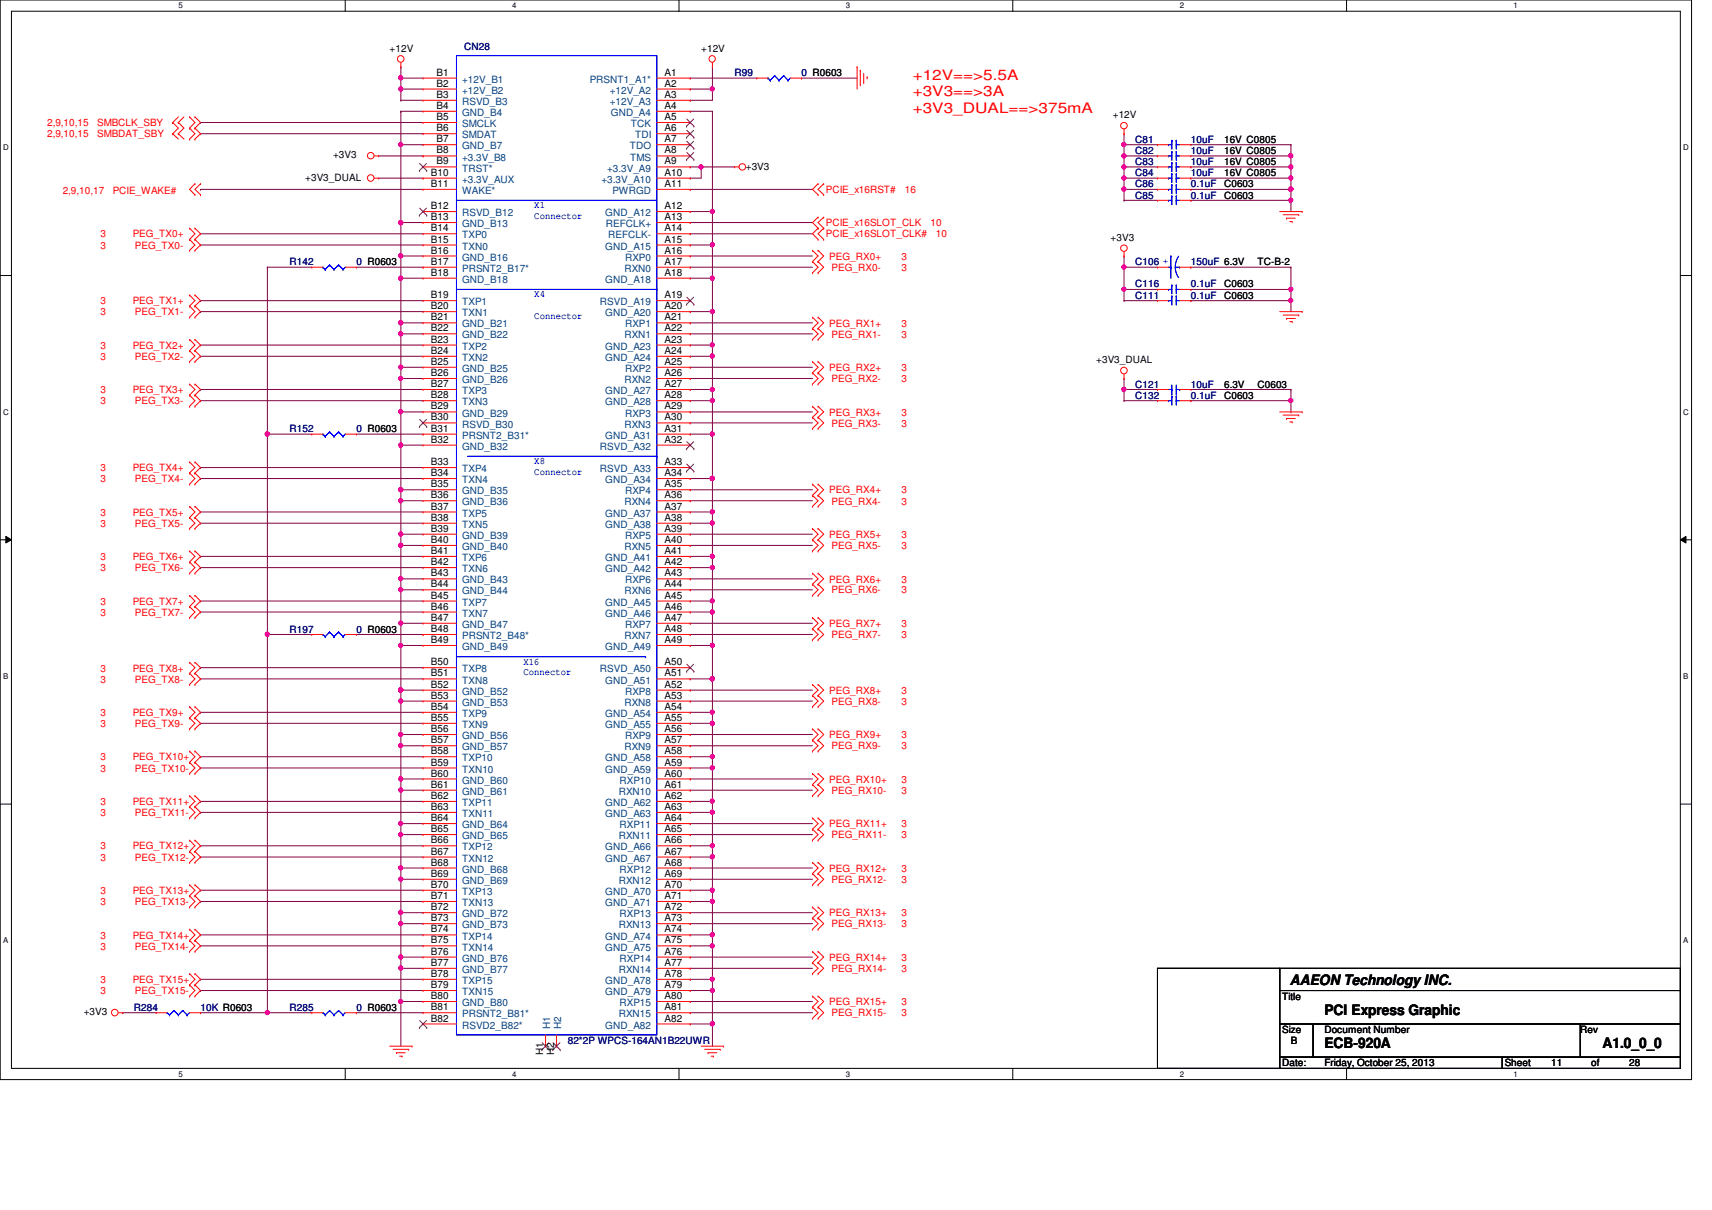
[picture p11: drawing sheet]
<svg xmlns="http://www.w3.org/2000/svg" width="297mm" height="210mm" viewBox="0 0 297 210" stroke-linecap="round" stroke-linejoin="round" font-family="sans-serif">
<defs><g id="words">
<g font-size="2.5" fill="#f00">
<text x="158.4" y="13.8">+12V==&gt;5.5A</text>
<text x="158.4" y="16.7">+3V3==&gt;3A</text>
<text x="158.4" y="19.6">+3V3_DUAL==&gt;375mA</text>
</g>
<g font-size="2.5">
<text x="223.8" y="170.8">AAEON Technology INC.</text>
<text x="229.8" y="176.1">PCI Express Graphic</text>
<text x="229.8" y="181.9">ECB-920A</text>
<text x="278" y="181.9">A1.0_0_0</text>
</g>
<g font-size="1.7">
<text x="67.6" y="9">+12V</text>
<text x="121.7" y="9">+12V</text>
<text x="75.7" y="13.1">B1</text>
<text x="75.7" y="15">B2</text>
<text x="75.7" y="17">B3</text>
<text x="115.3" y="13.1">A1</text>
<text x="115.3" y="15">A2</text>
<text x="115.3" y="17">A3</text>
<text x="75.7" y="18.9">B4</text>
<text x="75.7" y="20.8">B5</text>
<text x="75.7" y="22.8">B6</text>
<text x="115.3" y="18.9">A4</text>
<text x="115.3" y="20.8">A5</text>
<text x="115.3" y="22.8">A6</text>
<text x="193.1" y="20.5">+12V</text>
<text x="57.8" y="27.5">+3V3</text>
<text x="75.7" y="24.7">B7</text>
<text x="75.7" y="26.6">B8</text>
<text x="75.7" y="28.5">B9</text>
<text x="115.3" y="24.7">A7</text>
<text x="115.3" y="26.6">A8</text>
<text x="115.3" y="28.5">A9</text>
<text x="129.4" y="29.4">+3V3</text>
<text x="212.4" y="28.7">16V C0805</text>
<text x="212.4" y="26.7">16V C0805</text>
<text x="212.4" y="24.8">16V C0805</text>
<text x="53" y="31.4">+3V3_DUAL</text>
<text x="74.8" y="30.5">B10</text>
<text x="74.8" y="32.4">B11</text>
<text x="115.3" y="30.5">A10</text>
<text x="115.3" y="32.4">A11</text>
<text x="212.4" y="34.5">C0603</text>
<text x="212.4" y="32.5">C0603</text>
<text x="212.4" y="30.6">16V C0805</text>
<text x="74.8" y="38.2">B13</text>
<text x="74.8" y="36.3">B12</text>
<text x="74.8" y="40.1">B14</text>
<text x="115.3" y="36.3">A12</text>
<text x="115.3" y="38.2">A13</text>
<text x="115.3" y="40.1">A14</text>
<text x="192.7" y="41.8">+3V3</text>
<text x="74.8" y="44">B16</text>
<text x="74.8" y="47.8">B18</text>
<text x="74.8" y="45.9">B17</text>
<text x="74.8" y="42.1">B15</text>
<text x="115.3" y="42.1">A15</text>
<text x="115.3" y="47.8">A18</text>
<text x="115.3" y="45.9">A17</text>
<text x="115.3" y="44">A16</text>
<text x="218.2" y="46">TC-B-2</text>
<text x="74.8" y="51.7">B19</text>
<text x="74.8" y="53.6">B20</text>
<text x="115.3" y="53.6">A20</text>
<text x="115.3" y="51.7">A19</text>
<text x="212.4" y="49.9">C0603</text>
<text x="212.4" y="51.8">C0603</text>
<text x="74.8" y="55.6">B21</text>
<text x="74.8" y="57.5">B22</text>
<text x="74.8" y="59.4">B23</text>
<text x="115.3" y="59.4">A23</text>
<text x="115.3" y="55.6">A21</text>
<text x="115.3" y="57.5">A22</text>
<text x="74.8" y="63.3">B25</text>
<text x="74.8" y="65.2">B26</text>
<text x="74.8" y="61.4">B24</text>
<text x="115.3" y="61.4">A24</text>
<text x="115.3" y="63.3">A25</text>
<text x="115.3" y="65.2">A26</text>
<text x="190.2" y="63">+3V3_DUAL</text>
<text x="74.8" y="71">B29</text>
<text x="74.8" y="67.1">B27</text>
<text x="74.8" y="69.1">B28</text>
<text x="115.3" y="67.1">A27</text>
<text x="115.3" y="69.1">A28</text>
<text x="115.3" y="71">A29</text>
<text x="212.4" y="67.3">6.3V</text>
<text x="212.4" y="69.2">C0603</text>
<text x="218.2" y="67.3">C0603</text>
<text x="74.8" y="76.8">B32</text>
<text x="74.8" y="72.9">B30</text>
<text x="74.8" y="74.9">B31</text>
<text x="115.3" y="74.9">A31</text>
<text x="115.3" y="76.8">A32</text>
<text x="115.3" y="72.9">A30</text>
<text x="74.8" y="80.7">B33</text>
<text x="74.8" y="82.6">B34</text>
<text x="115.3" y="82.6">A34</text>
<text x="115.3" y="80.7">A33</text>
<text x="74.8" y="84.5">B35</text>
<text x="74.8" y="86.4">B36</text>
<text x="74.8" y="88.4">B37</text>
<text x="115.3" y="88.4">A37</text>
<text x="115.3" y="84.5">A35</text>
<text x="115.3" y="86.4">A36</text>
<text x="74.8" y="92.2">B39</text>
<text x="74.8" y="90.3">B38</text>
<text x="74.8" y="94.2">B40</text>
<text x="115.3" y="90.3">A38</text>
<text x="115.3" y="92.2">A39</text>
<text x="115.3" y="94.2">A40</text>
<text x="74.8" y="100">B43</text>
<text x="74.8" y="101.9">B44</text>
<text x="74.8" y="96.1">B41</text>
<text x="74.8" y="98">B42</text>
<text x="115.3" y="96.1">A41</text>
<text x="115.3" y="98">A42</text>
<text x="115.3" y="100">A43</text>
<text x="115.3" y="101.9">A44</text>
<text x="74.8" y="107.7">B47</text>
<text x="74.8" y="103.8">B45</text>
<text x="74.8" y="105.7">B46</text>
<text x="115.3" y="103.8">A45</text>
<text x="115.3" y="105.7">A46</text>
<text x="115.3" y="107.7">A47</text>
<text x="74.8" y="111.5">B49</text>
<text x="74.8" y="109.6">B48</text>
<text x="115.3" y="111.5">A49</text>
<text x="115.3" y="109.6">A48</text>
<text x="74.8" y="119.3">B52</text>
<text x="74.8" y="115.4">B50</text>
<text x="74.8" y="117.3">B51</text>
<text x="115.3" y="117.3">A51</text>
<text x="115.3" y="115.4">A50</text>
<text x="115.3" y="119.3">A52</text>
<text x="74.8" y="121.2">B53</text>
<text x="74.8" y="123.1">B54</text>
<text x="74.8" y="125.1">B55</text>
<text x="115.3" y="123.1">A54</text>
<text x="115.3" y="125.1">A55</text>
<text x="115.3" y="121.2">A53</text>
<text x="74.8" y="127">B56</text>
<text x="74.8" y="128.9">B57</text>
<text x="74.8" y="130.9">B58</text>
<text x="115.3" y="130.9">A58</text>
<text x="115.3" y="127">A56</text>
<text x="115.3" y="128.9">A57</text>
<text x="74.8" y="134.7">B60</text>
<text x="74.8" y="136.7">B61</text>
<text x="74.8" y="132.8">B59</text>
<text x="115.3" y="132.8">A59</text>
<text x="115.3" y="134.7">A60</text>
<text x="115.3" y="136.7">A61</text>
<text x="74.8" y="142.5">B64</text>
<text x="74.8" y="138.6">B62</text>
<text x="74.8" y="140.5">B63</text>
<text x="115.3" y="138.6">A62</text>
<text x="115.3" y="140.5">A63</text>
<text x="115.3" y="142.5">A64</text>
<text x="74.8" y="144.4">B65</text>
<text x="74.8" y="148.3">B67</text>
<text x="74.8" y="146.3">B66</text>
<text x="115.3" y="146.3">A66</text>
<text x="115.3" y="148.3">A67</text>
<text x="115.3" y="144.4">A65</text>
<text x="74.8" y="150.2">B68</text>
<text x="74.8" y="152.1">B69</text>
<text x="74.8" y="154">B70</text>
<text x="74.8" y="156">B71</text>
<text x="115.3" y="150.2">A68</text>
<text x="115.3" y="152.1">A69</text>
<text x="115.3" y="154">A70</text>
<text x="115.3" y="156">A71</text>
<text x="74.8" y="157.9">B72</text>
<text x="74.8" y="159.8">B73</text>
<text x="74.8" y="161.8">B74</text>
<text x="115.3" y="157.9">A72</text>
<text x="115.3" y="159.8">A73</text>
<text x="115.3" y="161.8">A74</text>
<text x="74.8" y="163.7">B75</text>
<text x="74.8" y="165.6">B76</text>
<text x="74.8" y="167.6">B77</text>
<text x="115.3" y="163.7">A75</text>
<text x="115.3" y="165.6">A76</text>
<text x="115.3" y="167.6">A77</text>
<text x="74.8" y="169.5">B78</text>
<text x="74.8" y="171.4">B79</text>
<text x="74.8" y="173.3">B80</text>
<text x="115.3" y="169.5">A78</text>
<text x="115.3" y="171.4">A79</text>
<text x="115.3" y="173.3">A80</text>
<text x="222.5" y="173.4">Title</text>
<text x="14.5" y="176.1">+3V3</text>
<text x="74.8" y="175.3">B81</text>
<text x="74.8" y="177.2">B82</text>
<text x="115.3" y="175.3">A81</text>
<text x="115.3" y="177.2">A82</text>
<text x="222.5" y="179.2">Size</text>
<text x="229.8" y="179.2">Document Number</text>
<text x="274.2" y="179.2">Rev</text>
<text x="94.2" y="183.1" transform="rotate(-90 94.2 183.1)">H1</text>
<text x="96.1" y="183.1" transform="rotate(-90 96.1 183.1)">H2</text>
<text x="222.5" y="185">Date:</text>
<text x="224" y="181.1">B</text>
<text x="229.8" y="185">Friday, October 25, 2013</text>
<text x="261.1" y="185">Sheet</text>
<text x="269.2" y="185">11</text>
<text x="276.1" y="185">of</text>
<text x="282.7" y="185">28</text>
</g>
<g font-size="1.7" fill="#000080">
<text x="80.6" y="8.6">CN28</text>
<text x="127.5" y="13.2">R99</text>
<text x="139.1" y="13.2">0 R0603</text>
<text x="197" y="28.7">C83</text>
<text x="197" y="26.7">C82</text>
<text x="197" y="24.8">C81</text>
<text x="206.6" y="28.7">10uF</text>
<text x="206.6" y="26.7">10uF</text>
<text x="206.6" y="24.8">10uF</text>
<text x="197" y="34.5">C85</text>
<text x="197" y="32.5">C86</text>
<text x="197" y="30.6">C84</text>
<text x="206.6" y="34.5">0.1uF</text>
<text x="206.6" y="32.5">0.1uF</text>
<text x="206.6" y="30.6">10uF</text>
<text x="50.2" y="46">R142</text>
<text x="61.8" y="46">0 R0603</text>
<text x="197" y="46">C106</text>
<text x="206.6" y="46">150uF 6.3V</text>
<text x="197" y="49.9">C116</text>
<text x="197" y="51.8">C111</text>
<text x="206.6" y="49.9">0.1uF</text>
<text x="206.6" y="51.8">0.1uF</text>
<text x="197" y="67.3">C121</text>
<text x="197" y="69.2">C132</text>
<text x="206.6" y="67.3">10uF</text>
<text x="206.6" y="69.2">0.1uF</text>
<text x="50.2" y="75">R152</text>
<text x="61.8" y="75">0 R0603</text>
<text x="50.2" y="109.7">R197</text>
<text x="61.8" y="109.7">0 R0603</text>
<text x="23.2" y="175.3">R284</text>
<text x="34.8" y="175.3">10K R0603</text>
<text x="50.2" y="175.3">R285</text>
<text x="61.8" y="175.3">0 R0603</text>
<text x="98.5" y="181.1">82*2P WPCS-164AN1B22UWR</text>
</g>
<g font-size="1.7" fill="#004080">
<text x="80.2" y="14.4">+12V_B1</text>
<text x="80.2" y="16.3">+12V_B2</text>
<text x="102.3" y="14.4">PRSNT1_A1*</text>
<text x="105.8" y="16.3">+12V_A2</text>
<text x="80.2" y="18.2">RSVD_B3</text>
<text x="80.2" y="20.1">GND_B4</text>
<text x="80.2" y="22.1">SMCLK</text>
<text x="105.8" y="18.2">+12V_A3</text>
<text x="106" y="20.1">GND_A4</text>
<text x="109.5" y="22.1">TCK</text>
<text x="80.2" y="24">SMDAT</text>
<text x="80.2" y="25.9">GND_B7</text>
<text x="80.2" y="27.9">+3.3V_B8</text>
<text x="80.2" y="29.8">TRST*</text>
<text x="105.3" y="29.8">+3.3V_A9</text>
<text x="109.3" y="25.9">TDO</text>
<text x="109.3" y="27.9">TMS</text>
<text x="110.2" y="24">TDI</text>
<text x="80.2" y="31.7">+3.3V_AUX</text>
<text x="80.2" y="33.7">WAKE*</text>
<text x="104.3" y="31.7">+3.3V_A10</text>
<text x="106.3" y="33.7">PWRGD</text>
<text x="80.2" y="39.4">GND_B13</text>
<text x="80.2" y="37.5">RSVD_B12</text>
<text x="80.2" y="41.4">TXP0</text>
<text x="105" y="37.5">GND_A12</text>
<text x="105.1" y="39.4">REFCLK+</text>
<text x="105.5" y="41.4">REFCLK-</text>
<text x="80.2" y="45.2">GND_B16</text>
<text x="80.2" y="47.2">PRSNT2_B17*</text>
<text x="80.2" y="43.3">TXN0</text>
<text x="105" y="43.3">GND_A15</text>
<text x="108.3" y="47.2">RXN0</text>
<text x="108.5" y="45.2">RXP0</text>
<text x="80.2" y="49.1">GND_B18</text>
<text x="80.2" y="53">TXP1</text>
<text x="104.1" y="53">RSVD_A19</text>
<text x="105" y="49.1">GND_A18</text>
<text x="80.2" y="56.8">GND_B21</text>
<text x="80.2" y="58.7">GND_B22</text>
<text x="80.2" y="54.9">TXN1</text>
<text x="105" y="54.9">GND_A20</text>
<text x="108.3" y="58.7">RXN1</text>
<text x="108.5" y="56.8">RXP1</text>
<text x="80.2" y="64.5">GND_B25</text>
<text x="80.2" y="62.6">TXN2</text>
<text x="80.2" y="60.7">TXP2</text>
<text x="105" y="60.7">GND_A23</text>
<text x="105" y="62.6">GND_A24</text>
<text x="108.5" y="64.5">RXP2</text>
<text x="80.2" y="66.5">GND_B26</text>
<text x="80.2" y="68.4">TXP3</text>
<text x="80.2" y="70.3">TXN3</text>
<text x="105" y="68.4">GND_A27</text>
<text x="105" y="70.3">GND_A28</text>
<text x="108.3" y="66.5">RXN2</text>
<text x="80.2" y="72.3">GND_B29</text>
<text x="80.2" y="74.2">RSVD_B30</text>
<text x="80.2" y="76.1">PRSNT2_B31*</text>
<text x="105" y="76.1">GND_A31</text>
<text x="108.3" y="74.2">RXN3</text>
<text x="108.5" y="72.3">RXP3</text>
<text x="80.2" y="78">GND_B32</text>
<text x="80.2" y="81.9">TXP4</text>
<text x="80.2" y="83.8">TXN4</text>
<text x="104.1" y="78">RSVD_A32</text>
<text x="104.1" y="81.9">RSVD_A33</text>
<text x="105" y="83.8">GND_A34</text>
<text x="80.2" y="85.8">GND_B35</text>
<text x="80.2" y="87.7">GND_B36</text>
<text x="80.2" y="89.6">TXP5</text>
<text x="105" y="89.6">GND_A37</text>
<text x="108.3" y="87.7">RXN4</text>
<text x="108.5" y="85.8">RXP4</text>
<text x="80.2" y="93.5">GND_B39</text>
<text x="80.2" y="91.6">TXN5</text>
<text x="80.2" y="95.4">GND_B40</text>
<text x="105" y="91.6">GND_A38</text>
<text x="108.3" y="95.4">RXN5</text>
<text x="108.5" y="93.5">RXP5</text>
<text x="80.2" y="101.2">GND_B43</text>
<text x="80.2" y="97.3">TXP6</text>
<text x="80.2" y="99.3">TXN6</text>
<text x="105" y="97.3">GND_A41</text>
<text x="105" y="99.3">GND_A42</text>
<text x="108.5" y="101.2">RXP6</text>
<text x="80.2" y="103.1">GND_B44</text>
<text x="80.2" y="105.1">TXP7</text>
<text x="80.2" y="107">TXN7</text>
<text x="105" y="105.1">GND_A45</text>
<text x="105" y="107">GND_A46</text>
<text x="108.3" y="103.1">RXN6</text>
<text x="80.2" y="108.9">GND_B47</text>
<text x="80.2" y="112.8">GND_B49</text>
<text x="80.2" y="110.9">PRSNT2_B48*</text>
<text x="105" y="112.8">GND_A49</text>
<text x="108.3" y="110.9">RXN7</text>
<text x="108.5" y="108.9">RXP7</text>
<text x="80.2" y="116.6">TXP8</text>
<text x="80.2" y="118.6">TXN8</text>
<text x="104.1" y="116.6">RSVD_A50</text>
<text x="105" y="118.6">GND_A51</text>
<text x="80.2" y="120.5">GND_B52</text>
<text x="80.2" y="122.4">GND_B53</text>
<text x="80.2" y="124.4">TXP9</text>
<text x="105" y="124.4">GND_A54</text>
<text x="108.3" y="122.4">RXN8</text>
<text x="108.5" y="120.5">RXP8</text>
<text x="80.2" y="128.2">GND_B56</text>
<text x="80.2" y="130.2">GND_B57</text>
<text x="80.2" y="126.3">TXN9</text>
<text x="105" y="126.3">GND_A55</text>
<text x="108.3" y="130.2">RXN9</text>
<text x="108.5" y="128.2">RXP9</text>
<text x="80.2" y="135.9">GND_B60</text>
<text x="80.2" y="137.9">GND_B61</text>
<text x="80.2" y="132.1">TXP10</text>
<text x="80.2" y="134">TXN10</text>
<text x="105" y="132.1">GND_A58</text>
<text x="105" y="134">GND_A59</text>
<text x="107.4" y="137.9">RXN10</text>
<text x="107.5" y="135.9">RXP10</text>
<text x="80.2" y="143.7">GND_B64</text>
<text x="80.2" y="139.8">TXP11</text>
<text x="80.2" y="141.7">TXN11</text>
<text x="105" y="139.8">GND_A62</text>
<text x="105" y="141.7">GND_A63</text>
<text x="107.5" y="143.7">RXP11</text>
<text x="80.2" y="145.6">GND_B65</text>
<text x="80.2" y="149.5">TXN12</text>
<text x="80.2" y="147.5">TXP12</text>
<text x="105" y="147.5">GND_A66</text>
<text x="105" y="149.5">GND_A67</text>
<text x="107.4" y="145.6">RXN11</text>
<text x="80.2" y="151.4">GND_B68</text>
<text x="80.2" y="153.3">GND_B69</text>
<text x="80.2" y="155.2">TXP13</text>
<text x="105" y="155.2">GND_A70</text>
<text x="107.4" y="153.3">RXN12</text>
<text x="107.5" y="151.4">RXP12</text>
<text x="80.2" y="157.2">TXN13</text>
<text x="80.2" y="159.1">GND_B72</text>
<text x="80.2" y="161">GND_B73</text>
<text x="105" y="157.2">GND_A71</text>
<text x="107.4" y="161">RXN13</text>
<text x="107.5" y="159.1">RXP13</text>
<text x="80.2" y="163">TXP14</text>
<text x="80.2" y="164.9">TXN14</text>
<text x="80.2" y="166.8">GND_B76</text>
<text x="105" y="163">GND_A74</text>
<text x="105" y="164.9">GND_A75</text>
<text x="107.5" y="166.8">RXP14</text>
<text x="80.2" y="168.8">GND_B77</text>
<text x="80.2" y="170.7">TXP15</text>
<text x="80.2" y="172.6">TXN15</text>
<text x="105" y="170.7">GND_A78</text>
<text x="105" y="172.6">GND_A79</text>
<text x="107.4" y="168.8">RXN14</text>
<text x="80.2" y="174.5">GND_B80</text>
<text x="80.2" y="176.5">PRSNT2_B81*</text>
<text x="80.2" y="178.4">RSVD2_B82*</text>
<text x="95.5" y="178.6" transform="rotate(-90 95.5 178.6)">H1</text>
<text x="97.4" y="178.6" transform="rotate(-90 97.4 178.6)">H2</text>
<text x="105" y="178.4">GND_A82</text>
<text x="107.4" y="176.5">RXN15</text>
<text x="107.5" y="174.5">RXP15</text>
</g>
<g font-size="1.7" fill="#f00">
<text x="8.2" y="21.9">2,9,10,15</text>
<text x="8.2" y="23.8">2,9,10,15</text>
<text x="16.8" y="21.9">SMBCLK_SBY</text>
<text x="16.8" y="23.8">SMBDAT_SBY</text>
<text x="10.9" y="33.7">2,9,10,17</text>
<text x="19.6" y="33.7">PCIE_WAKE#</text>
<text x="143.3" y="33.5">PCIE_x16RST#</text>
<text x="157" y="33.5">16</text>
<text x="17.4" y="41.2">3</text>
<text x="23" y="41.2">PEG_TX0+</text>
<text x="143.3" y="39.3">PCIE_x16SLOT_CLK</text>
<text x="143.3" y="41.2">PCIE_x16SLOT_CLK#</text>
<text x="161.5" y="39.3">10</text>
<text x="162.4" y="41.2">10</text>
<text x="17.4" y="43.1">3</text>
<text x="23.4" y="43.1">PEG_TX0-</text>
<text x="143.9" y="45">PEG_RX0+</text>
<text x="144.3" y="47">PEG_RX0-</text>
<text x="156.4" y="45">3</text>
<text x="156.4" y="47">3</text>
<text x="17.4" y="52.8">3</text>
<text x="23" y="52.8">PEG_TX1+</text>
<text x="17.4" y="54.7">3</text>
<text x="23.4" y="54.7">PEG_TX1-</text>
<text x="143.9" y="56.6">PEG_RX1+</text>
<text x="144.3" y="58.6">PEG_RX1-</text>
<text x="156.4" y="56.6">3</text>
<text x="156.4" y="58.6">3</text>
<text x="17.4" y="60.5">3</text>
<text x="17.4" y="62.4">3</text>
<text x="23" y="60.5">PEG_TX2+</text>
<text x="23.4" y="62.4">PEG_TX2-</text>
<text x="143.9" y="64.3">PEG_RX2+</text>
<text x="156.4" y="64.3">3</text>
<text x="17.4" y="68.2">3</text>
<text x="17.4" y="70.1">3</text>
<text x="23" y="68.2">PEG_TX3+</text>
<text x="23.4" y="70.1">PEG_TX3-</text>
<text x="144.3" y="66.3">PEG_RX2-</text>
<text x="156.4" y="66.3">3</text>
<text x="143.9" y="72.1">PEG_RX3+</text>
<text x="144.3" y="74">PEG_RX3-</text>
<text x="156.4" y="72.1">3</text>
<text x="156.4" y="74">3</text>
<text x="17.4" y="81.7">3</text>
<text x="17.4" y="83.7">3</text>
<text x="23" y="81.7">PEG_TX4+</text>
<text x="23.4" y="83.7">PEG_TX4-</text>
<text x="17.4" y="89.5">3</text>
<text x="23" y="89.5">PEG_TX5+</text>
<text x="143.9" y="85.6">PEG_RX4+</text>
<text x="144.3" y="87.5">PEG_RX4-</text>
<text x="156.4" y="85.6">3</text>
<text x="156.4" y="87.5">3</text>
<text x="17.4" y="91.4">3</text>
<text x="23.4" y="91.4">PEG_TX5-</text>
<text x="143.9" y="93.3">PEG_RX5+</text>
<text x="144.3" y="95.2">PEG_RX5-</text>
<text x="156.4" y="93.3">3</text>
<text x="156.4" y="95.2">3</text>
<text x="17.4" y="97.2">3</text>
<text x="17.4" y="99.1">3</text>
<text x="23" y="97.2">PEG_TX6+</text>
<text x="23.4" y="99.1">PEG_TX6-</text>
<text x="143.9" y="101">PEG_RX6+</text>
<text x="156.4" y="101">3</text>
<text x="17.4" y="104.9">3</text>
<text x="17.4" y="106.8">3</text>
<text x="23" y="104.9">PEG_TX7+</text>
<text x="23.4" y="106.8">PEG_TX7-</text>
<text x="144.3" y="103">PEG_RX6-</text>
<text x="156.4" y="103">3</text>
<text x="143.9" y="108.8">PEG_RX7+</text>
<text x="144.3" y="110.7">PEG_RX7-</text>
<text x="156.4" y="108.8">3</text>
<text x="156.4" y="110.7">3</text>
<text x="17.4" y="116.5">3</text>
<text x="17.4" y="118.4">3</text>
<text x="23" y="116.5">PEG_TX8+</text>
<text x="23.4" y="118.4">PEG_TX8-</text>
<text x="17.4" y="124.2">3</text>
<text x="23" y="124.2">PEG_TX9+</text>
<text x="143.9" y="120.4">PEG_RX8+</text>
<text x="144.3" y="122.3">PEG_RX8-</text>
<text x="156.4" y="120.4">3</text>
<text x="156.4" y="122.3">3</text>
<text x="17.4" y="131.9">3</text>
<text x="17.4" y="126.2">3</text>
<text x="23" y="131.9">PEG_TX10+</text>
<text x="23.4" y="126.2">PEG_TX9-</text>
<text x="143.9" y="128.1">PEG_RX9+</text>
<text x="144.3" y="130">PEG_RX9-</text>
<text x="156.4" y="128.1">3</text>
<text x="156.4" y="130">3</text>
<text x="17.4" y="133.9">3</text>
<text x="23.4" y="133.9">PEG_TX10-</text>
<text x="143.9" y="135.8">PEG_RX10+</text>
<text x="144.3" y="137.7">PEG_RX10-</text>
<text x="156.4" y="135.8">3</text>
<text x="156.4" y="137.7">3</text>
<text x="17.4" y="139.7">3</text>
<text x="17.4" y="141.6">3</text>
<text x="23" y="139.7">PEG_TX11+</text>
<text x="23.4" y="141.6">PEG_TX11-</text>
<text x="143.9" y="143.5">PEG_RX11+</text>
<text x="156.4" y="143.5">3</text>
<text x="17.4" y="147.4">3</text>
<text x="17.4" y="149.3">3</text>
<text x="23" y="147.4">PEG_TX12+</text>
<text x="23.4" y="149.3">PEG_TX12-</text>
<text x="144.3" y="145.5">PEG_RX11-</text>
<text x="156.4" y="145.5">3</text>
<text x="17.4" y="155.1">3</text>
<text x="23" y="155.1">PEG_TX13+</text>
<text x="143.9" y="151.2">PEG_RX12+</text>
<text x="144.3" y="153.2">PEG_RX12-</text>
<text x="156.4" y="151.2">3</text>
<text x="156.4" y="153.2">3</text>
<text x="17.4" y="157">3</text>
<text x="23.4" y="157">PEG_TX13-</text>
<text x="143.9" y="159">PEG_RX13+</text>
<text x="144.3" y="160.9">PEG_RX13-</text>
<text x="156.4" y="159">3</text>
<text x="156.4" y="160.9">3</text>
<text x="17.4" y="162.8">3</text>
<text x="17.4" y="164.8">3</text>
<text x="23" y="162.8">PEG_TX14+</text>
<text x="23.4" y="164.8">PEG_TX14-</text>
<text x="143.9" y="166.7">PEG_RX14+</text>
<text x="156.4" y="166.7">3</text>
<text x="17.4" y="170.5">3</text>
<text x="17.4" y="172.5">3</text>
<text x="23" y="170.5">PEG_TX15+</text>
<text x="23.4" y="172.5">PEG_TX15-</text>
<text x="144.3" y="168.6">PEG_RX14-</text>
<text x="156.4" y="168.6">3</text>
<text x="143.9" y="174.4">PEG_RX15+</text>
<text x="144.3" y="176.3">PEG_RX15-</text>
<text x="156.4" y="174.4">3</text>
<text x="156.4" y="176.3">3</text>
</g>
<g font-size="1.7" fill="#00f">
<text x="92.7" y="36.2">X1</text>
<text x="92.7" y="38">Connector</text>
<text x="202.7" y="45.8" transform="rotate(-90 202.7 45.8)">+</text>
<text x="92.7" y="51.6">X4</text>
<text x="92.7" y="55.3">Connector</text>
<text x="92.7" y="80.6">X8</text>
<text x="92.7" y="82.4">Connector</text>
<text x="90.8" y="115.3">X16</text>
<text x="90.8" y="117.2">Connector</text>
</g>
<g font-size="1.4">
<text x="30.9" y="1.4">5</text>
<text x="88.9" y="1.4">4</text>
<text x="146.8" y="1.4">3</text>
<text x="204.7" y="1.4">2</text>
<text x="262.6" y="1.4">1</text>
<text x=".5" y="26.1">D</text>
<text x="292.1" y="26.1">D</text>
<text x=".5" y="71.9">C</text>
<text x="292.1" y="71.9">C</text>
<text x=".5" y="117.8">B</text>
<text x="292.1" y="117.8">B</text>
<text x=".5" y="163.6">A</text>
<text x="292.1" y="163.6">A</text>
<text x="30.9" y="186.8">5</text>
<text x="88.9" y="186.8">4</text>
<text x="146.8" y="186.8">3</text>
<text x="204.7" y="186.8">2</text>
<text x="262.6" y="186.8">1</text>
</g>
</g></defs>
<path d="M0 0h293.5v187.3h-293.5zM2 1.9h289.5v183.4h-289.5z" fill="none" stroke="#000" stroke-width=".17"/>
<g fill="#fff">
<path d="M30.9 .2h.8v1.5h-.8z"/>
<path d="M30.9 185.5h.8v1.6h-.8z"/>
</g>
<path d="M59.9 0v1.9M59.9 185.3v2" fill="none" stroke="#000" stroke-width=".17"/>
<g fill="#fff">
<path d="M88.9 .2h.7v1.5h-.7z"/>
<path d="M88.9 185.5h.7v1.6h-.7z"/>
</g>
<path d="M117.8 0v1.9M117.8 185.3v2" fill="none" stroke="#000" stroke-width=".17"/>
<g fill="#fff">
<path d="M146.8 .2h.7v1.5h-.7z"/>
<path d="M146.8 185.5h.7v1.6h-.7z"/>
</g>
<path d="M175.7 0v1.9M175.7 185.3v2" fill="none" stroke="#000" stroke-width=".17"/>
<g fill="#fff">
<path d="M204.7 .2h.7v1.5h-.7z"/>
<path d="M204.7 185.5h.7v1.6h-.7z"/>
</g>
<path d="M233.6 0v1.9M233.6 185.3v2" fill="none" stroke="#000" stroke-width=".17"/>
<g fill="#fff">
<path d="M262.6 .2h.8v1.5h-.8z"/>
<path d="M262.6 185.5h.8v1.6h-.8z"/>
<path d="M.5 24.8h1v1.6h-1z"/>
<path d="M292.1 24.8h.9v1.6h-.9z"/>
<path d="M.5 70.7h1v1.5h-1z"/>
<path d="M292.1 70.7h.9v1.5h-.9z"/>
</g>
<path d="M0 47.8h2M291.5 47.8h2" fill="none" stroke="#000" stroke-width=".17"/>
<g fill="#fff">
<path d="M.5 116.5h.9v1.6h-.9z"/>
<path d="M292.1 116.5h.8v1.6h-.8z"/>
</g>
<path d="M0 93.6h2M1 93l1 .6-1 .6zM291.5 93.6l1-.6v1.2zM291.5 93.6h2" fill="none" stroke="#000" stroke-width=".17"/>
<path d="M1 93l1 .6-1 .6zM291.5 93.6l1-.6v1.2z" fill="#000"/>
<g fill="#fff">
<path d="M.5 162.4h.9v1.5h-.9z"/>
<path d="M292.1 162.4h.8v1.5h-.8z"/>
</g>
<path d="M0 139.5h2M291.5 139.5h2" fill="none" stroke="#000" stroke-width=".17"/>
<path d="M119.8 15.5h.1M123.6 11.6h.1M123.6 11.6v3.9h-3.8" fill="none" stroke="#800040" stroke-width=".17"/>
<circle cx="123.6" cy="15.4" r=".37" fill="#f0f"/>
<circle cx="123.6" cy="15.4" r=".37" fill="none" stroke="#f0f" stroke-width=".17"/>
<g fill="none" stroke="#800040" stroke-width=".17">
<path d="M119.8 17.4h.1M119.8 13.5h.1M119.8 13.5h11.5M123.6 15.5h.1M123.6 15.5v1.9h-3.8M139.1 13.5h.1M139.1 13.5h9.6M119.8 38.6h.1M119.8 30.9h.1M119.8 38.6h21.2M121.7 29h.1M121.7 29h5.8"/>
<path d="M121.7 29v1.9h-1.9M119.8 40.6h.1M119.8 44.4h.1M119.8 46.4h.1M119.8 56h.1M119.8 57.9h.1M119.8 40.6h21.2M119.8 44.4h21.2M119.8 46.4h21.2M119.8 56h21.2M119.8 57.9h21.2M119.8 63.7h.1"/>
<path d="M119.8 65.7h.1M119.8 71.5h.1M119.8 73.4h.1M119.8 63.7h21.2M119.8 65.7h21.2M119.8 71.5h21.2M119.8 73.4h21.2M119.8 85h.1M119.8 86.9h.1M119.8 92.7h.1M119.8 94.6h.1M119.8 85h21.2"/>
<path d="M119.8 86.9h21.2M119.8 92.7h21.2M119.8 94.6h21.2M119.8 100.4h.1M119.8 102.3h.1M119.8 108.1h.1M119.8 110.1h.1M119.8 119.7h.1M119.8 100.4h21.2M119.8 102.3h21.2M119.8 108.1h21.2M119.8 110.1h21.2"/>
<path d="M119.8 119.7h21.2M119.8 121.6h.1M119.8 127.4h.1M119.8 129.4h.1M119.8 135.1h.1M119.8 137.1h.1M119.8 121.6h21.2M119.8 127.4h21.2M119.8 129.4h21.2M119.8 135.1h21.2M119.8 137.1h21.2M119.8 142.9h.1"/>
<path d="M119.8 144.8h.1M119.8 150.6h.1M119.8 152.5h.1M119.8 158.3h.1M119.8 142.9h21.2M119.8 144.8h21.2M119.8 150.6h21.2M119.8 152.5h21.2M119.8 158.3h21.2M119.8 160.2h.1M119.8 166h.1M119.8 168h.1"/>
<path d="M119.8 173.7h.1M119.8 175.7h.1M119.8 160.2h21.2M119.8 166h21.2M119.8 168h21.2M119.8 173.7h21.2M119.8 175.7h21.2"/>
</g>
<circle cx="121.6" cy="29" r=".38" fill="#f0f"/>
<circle cx="121.6" cy="29" r=".38" fill="none" stroke="#f0f" stroke-width=".17"/>
<path d="M119.8 32.9h.1M119.8 32.9h21.2M119.8 117.8h.1M119.8 117.8h3.8" fill="none" stroke="#800040" stroke-width=".17"/>
<circle cx="123.6" cy="117.7" r=".37" fill="#f0f"/>
<circle cx="123.6" cy="117.7" r=".37" fill="none" stroke="#f0f" stroke-width=".17"/>
<path d="M119.8 123.6h.1M119.8 123.6h3.8M123.6 123.6h.1M123.6 123.6v1.9" fill="none" stroke="#800040" stroke-width=".17"/>
<circle cx="123.6" cy="123.5" r=".37" fill="#f0f"/>
<circle cx="123.6" cy="123.5" r=".37" fill="none" stroke="#f0f" stroke-width=".17"/>
<path d="M119.8 125.5h.1M119.8 125.5h3.8M123.6 125.5h.1M123.6 125.5v5.8" fill="none" stroke="#800040" stroke-width=".17"/>
<circle cx="123.6" cy="125.5" r=".38" fill="#f0f"/>
<circle cx="123.6" cy="125.5" r=".38" fill="none" stroke="#f0f" stroke-width=".17"/>
<path d="M119.8 131.3h.1M119.8 131.3h3.8M123.6 131.3h.1M123.6 131.3v1.9" fill="none" stroke="#800040" stroke-width=".17"/>
<circle cx="123.6" cy="131.2" r=".37" fill="#f0f"/>
<circle cx="123.6" cy="131.2" r=".37" fill="none" stroke="#f0f" stroke-width=".17"/>
<path d="M119.8 133.2h.1M119.8 133.2h3.8M123.6 133.2h.1M123.6 133.2v5.8" fill="none" stroke="#800040" stroke-width=".17"/>
<circle cx="123.6" cy="133.2" r=".37" fill="#f0f"/>
<circle cx="123.6" cy="133.2" r=".37" fill="none" stroke="#f0f" stroke-width=".17"/>
<path d="M119.8 139h.1M119.8 139h3.8M123.6 139h.1M123.6 139v1.9" fill="none" stroke="#800040" stroke-width=".17"/>
<circle cx="123.6" cy="139" r=".38" fill="#f0f"/>
<circle cx="123.6" cy="139" r=".38" fill="none" stroke="#f0f" stroke-width=".17"/>
<path d="M119.8 140.9h.1M119.8 140.9h3.8M123.6 140.9h.1M123.6 140.9v5.8" fill="none" stroke="#800040" stroke-width=".17"/>
<circle cx="123.6" cy="140.9" r=".37" fill="#f0f"/>
<circle cx="123.6" cy="140.9" r=".37" fill="none" stroke="#f0f" stroke-width=".17"/>
<path d="M119.8 146.7h.1M119.8 146.7h3.8M123.6 146.7h.1M123.6 146.7v2" fill="none" stroke="#800040" stroke-width=".17"/>
<circle cx="123.6" cy="146.7" r=".37" fill="#f0f"/>
<circle cx="123.6" cy="146.7" r=".37" fill="none" stroke="#f0f" stroke-width=".17"/>
<path d="M119.8 148.7h.1M119.8 148.7h3.8M123.6 148.7h.1M123.6 148.7v5.7" fill="none" stroke="#800040" stroke-width=".17"/>
<circle cx="123.6" cy="148.6" r=".38" fill="#f0f"/>
<circle cx="123.6" cy="148.6" r=".38" fill="none" stroke="#f0f" stroke-width=".17"/>
<path d="M119.8 154.4h.1M119.8 154.4h3.8M123.6 154.4h.1M123.6 154.4v2" fill="none" stroke="#800040" stroke-width=".17"/>
<circle cx="123.6" cy="154.4" r=".38" fill="#f0f"/>
<circle cx="123.6" cy="154.4" r=".38" fill="none" stroke="#f0f" stroke-width=".17"/>
<path d="M119.8 156.4h.1M119.8 156.4h3.8M123.6 156.4h.1M123.6 156.4v5.8" fill="none" stroke="#800040" stroke-width=".17"/>
<circle cx="123.6" cy="156.4" r=".37" fill="#f0f"/>
<circle cx="123.6" cy="156.4" r=".37" fill="none" stroke="#f0f" stroke-width=".17"/>
<path d="M119.8 162.2h.1M119.8 162.2h3.8M123.6 162.2h.1M123.6 162.2v1.9" fill="none" stroke="#800040" stroke-width=".17"/>
<circle cx="123.6" cy="162.2" r=".37" fill="#f0f"/>
<circle cx="123.6" cy="162.2" r=".37" fill="none" stroke="#f0f" stroke-width=".17"/>
<path d="M119.8 164.1h.1M119.8 164.1h3.8M123.6 164.1h.1M123.6 164.1v5.8" fill="none" stroke="#800040" stroke-width=".17"/>
<circle cx="123.6" cy="164.1" r=".38" fill="#f0f"/>
<circle cx="123.6" cy="164.1" r=".38" fill="none" stroke="#f0f" stroke-width=".17"/>
<path d="M119.8 169.9h.1M119.8 169.9h3.8M123.6 171.8h.1M123.6 171.8v5.8" fill="none" stroke="#800040" stroke-width=".17"/>
<circle cx="123.6" cy="171.8" r=".37" fill="#f0f"/>
<circle cx="123.6" cy="171.8" r=".37" fill="none" stroke="#f0f" stroke-width=".17"/>
<path d="M119.8 171.8h.1M119.8 177.6h.1M119.8 171.8h3.8M119.8 177.6h3.8" fill="none" stroke="#800040" stroke-width=".17"/>
<circle cx="123.6" cy="177.6" r=".38" fill="#f0f"/>
<circle cx="123.6" cy="177.6" r=".38" fill="none" stroke="#f0f" stroke-width=".17"/>
<path d="M119.8 104.3h.1M119.8 104.3h3.8M123.6 112h.1M123.6 112v5.8M123.6 177.6h.1M123.6 177.6v3.9" fill="none" stroke="#800040" stroke-width=".17"/>
<circle cx="123.6" cy="117.7" r=".37" fill="#f0f"/>
<circle cx="123.6" cy="117.7" r=".37" fill="none" stroke="#f0f" stroke-width=".17"/>
<circle cx="123.6" cy="111.9" r=".37" fill="#f0f"/>
<circle cx="123.6" cy="111.9" r=".37" fill="none" stroke="#f0f" stroke-width=".17"/>
<path d="M119.8 83h.1M119.8 83h3.8M119.8 106.2h.1M119.8 112h.1M119.8 106.2h3.8M119.8 112h3.8" fill="none" stroke="#800040" stroke-width=".17"/>
<circle cx="123.6" cy="83" r=".37" fill="#f0f"/>
<circle cx="123.6" cy="83" r=".37" fill="none" stroke="#f0f" stroke-width=".17"/>
<path d="M119.8 88.8h.1M119.8 88.8h3.8M123.6 88.8h.1M123.6 88.8v2" fill="none" stroke="#800040" stroke-width=".17"/>
<circle cx="123.6" cy="88.8" r=".37" fill="#f0f"/>
<circle cx="123.6" cy="88.8" r=".37" fill="none" stroke="#f0f" stroke-width=".17"/>
<path d="M119.8 90.8h.1M119.8 90.8h3.8M123.6 90.8h.1M123.6 90.8v5.7" fill="none" stroke="#800040" stroke-width=".17"/>
<circle cx="123.6" cy="90.7" r=".38" fill="#f0f"/>
<circle cx="123.6" cy="90.7" r=".38" fill="none" stroke="#f0f" stroke-width=".17"/>
<path d="M119.8 96.5h.1M119.8 96.5h3.8M123.6 96.5h.1M123.6 96.5v2" fill="none" stroke="#800040" stroke-width=".17"/>
<circle cx="123.6" cy="96.5" r=".38" fill="#f0f"/>
<circle cx="123.6" cy="96.5" r=".38" fill="none" stroke="#f0f" stroke-width=".17"/>
<path d="M119.8 98.5h.1M119.8 98.5h3.8M123.6 98.5h.1M123.6 98.5v5.8" fill="none" stroke="#800040" stroke-width=".17"/>
<circle cx="123.6" cy="98.4" r=".37" fill="#f0f"/>
<circle cx="123.6" cy="98.4" r=".37" fill="none" stroke="#f0f" stroke-width=".17"/>
<path d="M123.6 117.8h.1M123.6 117.8v5.8" fill="none" stroke="#800040" stroke-width=".17"/>
<circle cx="123.6" cy="117.7" r=".37" fill="#f0f"/>
<circle cx="123.6" cy="117.7" r=".37" fill="none" stroke="#f0f" stroke-width=".17"/>
<path d="M119.8 61.8h.1M119.8 61.8h3.8M123.6 61.8h.1M123.6 61.8v5.8" fill="none" stroke="#800040" stroke-width=".17"/>
<circle cx="123.6" cy="61.8" r=".38" fill="#f0f"/>
<circle cx="123.6" cy="61.8" r=".38" fill="none" stroke="#f0f" stroke-width=".17"/>
<path d="M119.8 67.6h.1M119.8 67.6h3.8M123.6 75.3h.1M123.6 75.3v7.7" fill="none" stroke="#800040" stroke-width=".17"/>
<circle cx="123.6" cy="83" r=".37" fill="#f0f"/>
<circle cx="123.6" cy="83" r=".37" fill="none" stroke="#f0f" stroke-width=".17"/>
<circle cx="123.6" cy="75.3" r=".37" fill="#f0f"/>
<circle cx="123.6" cy="75.3" r=".37" fill="none" stroke="#f0f" stroke-width=".17"/>
<path d="M119.8 54.1h.1M119.8 54.1h3.8M123.6 54.1h.1M123.6 54.1v5.8M119.8 69.5h.1M119.8 75.3h.1M119.8 69.5h3.8M119.8 75.3h3.8" fill="none" stroke="#800040" stroke-width=".17"/>
<circle cx="123.6" cy="54" r=".37" fill="#f0f"/>
<circle cx="123.6" cy="54" r=".37" fill="none" stroke="#f0f" stroke-width=".17"/>
<path d="M119.8 59.9h.1M119.8 59.9h3.8M123.6 59.9h.1M123.6 59.9v1.9" fill="none" stroke="#800040" stroke-width=".17"/>
<circle cx="123.6" cy="59.8" r=".37" fill="#f0f"/>
<circle cx="123.6" cy="59.8" r=".37" fill="none" stroke="#f0f" stroke-width=".17"/>
<path d="M123.6 83h.1M123.6 83v5.8" fill="none" stroke="#800040" stroke-width=".17"/>
<circle cx="123.6" cy="83" r=".37" fill="#f0f"/>
<circle cx="123.6" cy="83" r=".37" fill="none" stroke="#f0f" stroke-width=".17"/>
<path d="M119.8 36.7h.1M119.8 36.7h3.8M123.6 36.7h.1M123.6 36.7v5.8h-3.8M119.8 42.5h.1" fill="none" stroke="#800040" stroke-width=".17"/>
<circle cx="123.6" cy="42.5" r=".38" fill="#f0f"/>
<circle cx="123.6" cy="42.5" r=".38" fill="none" stroke="#f0f" stroke-width=".17"/>
<circle cx="123.6" cy="36.7" r=".37" fill="#f0f"/>
<circle cx="123.6" cy="36.7" r=".37" fill="none" stroke="#f0f" stroke-width=".17"/>
<path d="M123.6 48.3h.1M123.6 48.3v5.8" fill="none" stroke="#800040" stroke-width=".17"/>
<circle cx="123.6" cy="48.3" r=".38" fill="#f0f"/>
<circle cx="123.6" cy="48.3" r=".38" fill="none" stroke="#f0f" stroke-width=".17"/>
<g fill="none" stroke="#800040" stroke-width=".17">
<path d="M69.5 17.4h.1M69.5 15.5h.1M69.5 17.4h3.9M69.5 15.5v1.9M119.8 19.3h.1M119.8 19.3h3.8M123.6 19.3h.1M123.6 19.3v17.4M34.8 21.3h.1M34.8 23.2h.1M34.8 21.3h38.6M34.8 23.2h38.6"/>
<path d="M119.8 48.3h.1M119.8 48.3h3.8"/>
</g>
<circle cx="69.5" cy="15.4" r=".37" fill="#f0f"/>
<circle cx="69.5" cy="15.4" r=".37" fill="none" stroke="#f0f" stroke-width=".17"/>
<path d="M69.5 13.5h.1M69.5 13.5h3.9" fill="none" stroke="#800040" stroke-width=".17"/>
<circle cx="69.5" cy="13.5" r=".38" fill="#f0f"/>
<circle cx="69.5" cy="13.5" r=".38" fill="none" stroke="#f0f" stroke-width=".17"/>
<g fill="none" stroke="#800040" stroke-width=".17">
<path d="M69.5 15.5h.1M69.5 15.5h3.9M34.8 32.9h.1M34.8 32.9h38.6M65.7 30.9h7.7M65.7 27.1h7.7M73.4 30.9h.1M73.4 27.1h.1M34.8 40.6h.1M34.8 42.5h.1M34.8 52.2h.1M34.8 54.1h.1"/>
<path d="M34.8 59.9h.1M34.8 40.6h38.6M34.8 42.5h38.6M34.8 52.2h38.6M34.8 54.1h38.6M34.8 59.9h38.6M34.8 61.8h.1M34.8 67.6h.1M34.8 69.5h.1M34.8 61.8h38.6M34.8 67.6h38.6M34.8 69.5h38.6"/>
<path d="M34.8 81.1h.1M34.8 83h.1M34.8 88.8h.1M34.8 90.8h.1M34.8 96.5h.1M34.8 98.5h.1M34.8 81.1h38.6M34.8 83h38.6M34.8 88.8h38.6M34.8 90.8h38.6M34.8 96.5h38.6M34.8 98.5h38.6"/>
<path d="M34.8 104.3h.1M34.8 106.2h.1M34.8 115.8h.1M34.8 117.8h.1M34.8 104.3h38.6M34.8 106.2h38.6M34.8 115.8h38.6M34.8 117.8h38.6M46.4 110.1h.1M46.4 110.1h7.7M46.4 110.1v65.6M34.8 131.3h.1"/>
<path d="M34.8 133.2h.1M34.8 123.6h.1M34.8 125.5h.1M34.8 139h.1M34.8 131.3h38.6M34.8 133.2h38.6M34.8 123.6h38.6M34.8 125.5h38.6M34.8 139h38.6M34.8 146.7h.1M34.8 148.7h.1M34.8 154.4h.1"/>
<path d="M34.8 156.4h.1M34.8 140.9h.1M34.8 146.7h38.6M34.8 148.7h38.6M34.8 154.4h38.6M34.8 156.4h38.6M34.8 140.9h38.6M21.3 175.7h.1M21.3 175.7h5.8M34.8 162.2h.1M34.8 164.1h.1M34.8 169.9h.1"/>
<path d="M34.8 171.8h.1M34.8 175.7h.1M34.8 162.2h38.6M34.8 164.1h38.6M34.8 169.9h38.6M34.8 171.8h38.6M34.8 175.7h19.3M46.4 175.7h.1"/>
</g>
<circle cx="46.4" cy="175.7" r=".37" fill="#f0f"/>
<circle cx="46.4" cy="175.7" r=".37" fill="none" stroke="#f0f" stroke-width=".17"/>
<circle cx="46.4" cy="110" r=".38" fill="#f0f"/>
<circle cx="46.4" cy="110" r=".38" fill="none" stroke="#f0f" stroke-width=".17"/>
<path d="M46.4 75.3h.1M46.4 75.3h7.7M46.4 75.3v34.8" fill="none" stroke="#800040" stroke-width=".17"/>
<circle cx="46.4" cy="75.3" r=".37" fill="#f0f"/>
<circle cx="46.4" cy="75.3" r=".37" fill="none" stroke="#f0f" stroke-width=".17"/>
<path d="M46.4 46.4h.1M46.4 46.4v28.9" fill="none" stroke="#800040" stroke-width=".17"/>
<circle cx="46.4" cy="75.3" r=".37" fill="#f0f"/>
<circle cx="46.4" cy="75.3" r=".37" fill="none" stroke="#f0f" stroke-width=".17"/>
<path d="M46.4 46.4h.1M46.4 46.4h7.7M69.5 119.7h.1M69.5 119.7h3.9" fill="none" stroke="#800040" stroke-width=".17"/>
<circle cx="69.5" cy="119.7" r=".38" fill="#f0f"/>
<circle cx="69.5" cy="119.7" r=".38" fill="none" stroke="#f0f" stroke-width=".17"/>
<path d="M69.5 121.6h.1M69.5 121.6h3.9M69.5 121.6v5.8" fill="none" stroke="#800040" stroke-width=".17"/>
<circle cx="69.5" cy="121.6" r=".37" fill="#f0f"/>
<circle cx="69.5" cy="121.6" r=".37" fill="none" stroke="#f0f" stroke-width=".17"/>
<path d="M69.5 127.4h.1M69.5 127.4h3.9M69.5 127.4v2" fill="none" stroke="#800040" stroke-width=".17"/>
<circle cx="69.5" cy="127.4" r=".37" fill="#f0f"/>
<circle cx="69.5" cy="127.4" r=".37" fill="none" stroke="#f0f" stroke-width=".17"/>
<path d="M69.5 129.4h.1M69.5 129.4h3.9M69.5 129.4v5.7" fill="none" stroke="#800040" stroke-width=".17"/>
<circle cx="69.5" cy="129.3" r=".38" fill="#f0f"/>
<circle cx="69.5" cy="129.3" r=".38" fill="none" stroke="#f0f" stroke-width=".17"/>
<path d="M69.5 135.1h.1M69.5 135.1h3.9M69.5 135.1v2" fill="none" stroke="#800040" stroke-width=".17"/>
<circle cx="69.5" cy="135.1" r=".38" fill="#f0f"/>
<circle cx="69.5" cy="135.1" r=".38" fill="none" stroke="#f0f" stroke-width=".17"/>
<path d="M69.5 137.1h.1M69.5 137.1h3.9M69.5 137.1v5.8" fill="none" stroke="#800040" stroke-width=".17"/>
<circle cx="69.5" cy="137" r=".37" fill="#f0f"/>
<circle cx="69.5" cy="137" r=".37" fill="none" stroke="#f0f" stroke-width=".17"/>
<path d="M69.5 142.9h.1M69.5 142.9h3.9M69.5 142.9v1.9" fill="none" stroke="#800040" stroke-width=".17"/>
<circle cx="69.5" cy="142.8" r=".37" fill="#f0f"/>
<circle cx="69.5" cy="142.8" r=".37" fill="none" stroke="#f0f" stroke-width=".17"/>
<path d="M69.5 144.8h.1M69.5 144.8h3.9M69.5 144.8v5.8" fill="none" stroke="#800040" stroke-width=".17"/>
<circle cx="69.5" cy="144.8" r=".38" fill="#f0f"/>
<circle cx="69.5" cy="144.8" r=".38" fill="none" stroke="#f0f" stroke-width=".17"/>
<path d="M69.5 150.6h.1M69.5 150.6h3.9M69.5 150.6v1.9" fill="none" stroke="#800040" stroke-width=".17"/>
<circle cx="69.5" cy="150.6" r=".37" fill="#f0f"/>
<circle cx="69.5" cy="150.6" r=".37" fill="none" stroke="#f0f" stroke-width=".17"/>
<path d="M69.5 152.5h.1M69.5 152.5h3.9M69.5 152.5v5.8" fill="none" stroke="#800040" stroke-width=".17"/>
<circle cx="69.5" cy="152.5" r=".37" fill="#f0f"/>
<circle cx="69.5" cy="152.5" r=".37" fill="none" stroke="#f0f" stroke-width=".17"/>
<path d="M69.5 158.3h.1M69.5 158.3h3.9M69.5 158.3v1.9" fill="none" stroke="#800040" stroke-width=".17"/>
<circle cx="69.5" cy="158.3" r=".38" fill="#f0f"/>
<circle cx="69.5" cy="158.3" r=".38" fill="none" stroke="#f0f" stroke-width=".17"/>
<path d="M69.5 160.2h.1M69.5 160.2h3.9M69.5 160.2v5.8" fill="none" stroke="#800040" stroke-width=".17"/>
<circle cx="69.5" cy="160.2" r=".37" fill="#f0f"/>
<circle cx="69.5" cy="160.2" r=".37" fill="none" stroke="#f0f" stroke-width=".17"/>
<path d="M69.5 166h.1M69.5 166h3.9M69.5 166v2" fill="none" stroke="#800040" stroke-width=".17"/>
<circle cx="69.5" cy="166" r=".37" fill="#f0f"/>
<circle cx="69.5" cy="166" r=".37" fill="none" stroke="#f0f" stroke-width=".17"/>
<path d="M69.5 168h.1M69.5 173.7h.1M69.5 168h3.9M69.5 173.7v7.8" fill="none" stroke="#800040" stroke-width=".17"/>
<circle cx="69.5" cy="173.7" r=".38" fill="#f0f"/>
<circle cx="69.5" cy="173.7" r=".38" fill="none" stroke="#f0f" stroke-width=".17"/>
<path d="M69.5 85h.1M69.5 85h3.9M69.5 173.7h.1M69.5 173.7h3.9" fill="none" stroke="#800040" stroke-width=".17"/>
<circle cx="69.5" cy="84.9" r=".37" fill="#f0f"/>
<circle cx="69.5" cy="84.9" r=".37" fill="none" stroke="#f0f" stroke-width=".17"/>
<path d="M69.5 86.9h.1M69.5 86.9h3.9M69.5 86.9v5.8" fill="none" stroke="#800040" stroke-width=".17"/>
<circle cx="69.5" cy="86.9" r=".38" fill="#f0f"/>
<circle cx="69.5" cy="86.9" r=".38" fill="none" stroke="#f0f" stroke-width=".17"/>
<path d="M69.5 92.7h.1M69.5 92.7h3.9M69.5 92.7v1.9" fill="none" stroke="#800040" stroke-width=".17"/>
<circle cx="69.5" cy="92.6" r=".37" fill="#f0f"/>
<circle cx="69.5" cy="92.6" r=".37" fill="none" stroke="#f0f" stroke-width=".17"/>
<path d="M69.5 94.6h.1M69.5 94.6h3.9M69.5 94.6v5.8" fill="none" stroke="#800040" stroke-width=".17"/>
<circle cx="69.5" cy="94.6" r=".37" fill="#f0f"/>
<circle cx="69.5" cy="94.6" r=".37" fill="none" stroke="#f0f" stroke-width=".17"/>
<path d="M69.5 100.4h.1M69.5 100.4h3.9M69.5 100.4v1.9" fill="none" stroke="#800040" stroke-width=".17"/>
<circle cx="69.5" cy="100.4" r=".38" fill="#f0f"/>
<circle cx="69.5" cy="100.4" r=".38" fill="none" stroke="#f0f" stroke-width=".17"/>
<path d="M69.5 102.3h.1M69.5 112h.1M69.5 102.3h3.9M69.5 112v7.7" fill="none" stroke="#800040" stroke-width=".17"/>
<circle cx="69.5" cy="119.7" r=".38" fill="#f0f"/>
<circle cx="69.5" cy="119.7" r=".38" fill="none" stroke="#f0f" stroke-width=".17"/>
<circle cx="69.5" cy="111.9" r=".37" fill="#f0f"/>
<circle cx="69.5" cy="111.9" r=".37" fill="none" stroke="#f0f" stroke-width=".17"/>
<path d="M69.5 108.1h.1M69.5 112h.1M69.5 119.7h.1M69.5 108.1h3.9M69.5 112h3.9M69.5 119.7v1.9" fill="none" stroke="#800040" stroke-width=".17"/>
<circle cx="69.5" cy="119.7" r=".38" fill="#f0f"/>
<circle cx="69.5" cy="119.7" r=".38" fill="none" stroke="#f0f" stroke-width=".17"/>
<path d="M69.5 56h.1M69.5 48.3h.1M69.5 56h3.9M69.5 48.3v7.7" fill="none" stroke="#800040" stroke-width=".17"/>
<circle cx="69.5" cy="56" r=".37" fill="#f0f"/>
<circle cx="69.5" cy="56" r=".37" fill="none" stroke="#f0f" stroke-width=".17"/>
<circle cx="69.5" cy="48.3" r=".38" fill="#f0f"/>
<circle cx="69.5" cy="48.3" r=".38" fill="none" stroke="#f0f" stroke-width=".17"/>
<path d="M69.5 57.9h.1M69.5 57.9h3.9M69.5 57.9v5.8" fill="none" stroke="#800040" stroke-width=".17"/>
<circle cx="69.5" cy="57.9" r=".38" fill="#f0f"/>
<circle cx="69.5" cy="57.9" r=".38" fill="none" stroke="#f0f" stroke-width=".17"/>
<path d="M69.5 63.7h.1M69.5 63.7h3.9M69.5 63.7v2" fill="none" stroke="#800040" stroke-width=".17"/>
<circle cx="69.5" cy="63.7" r=".37" fill="#f0f"/>
<circle cx="69.5" cy="63.7" r=".37" fill="none" stroke="#f0f" stroke-width=".17"/>
<path d="M69.5 65.7h.1M69.5 77.2h.1M69.5 65.7h3.9M69.5 77.2v7.8" fill="none" stroke="#800040" stroke-width=".17"/>
<circle cx="69.5" cy="84.9" r=".37" fill="#f0f"/>
<circle cx="69.5" cy="84.9" r=".37" fill="none" stroke="#f0f" stroke-width=".17"/>
<circle cx="69.5" cy="77.2" r=".38" fill="#f0f"/>
<circle cx="69.5" cy="77.2" r=".38" fill="none" stroke="#f0f" stroke-width=".17"/>
<path d="M69.5 71.5h.1M69.5 77.2h.1M69.5 71.5h3.9M69.5 77.2h3.9M69.5 85h.1M69.5 85v1.9" fill="none" stroke="#800040" stroke-width=".17"/>
<circle cx="69.5" cy="84.9" r=".37" fill="#f0f"/>
<circle cx="69.5" cy="84.9" r=".37" fill="none" stroke="#f0f" stroke-width=".17"/>
<path d="M69.5 38.6h.1M69.5 38.6h3.9M69.5 44.4h.1M69.5 44.4v3.9" fill="none" stroke="#800040" stroke-width=".17"/>
<circle cx="69.5" cy="44.4" r=".37" fill="#f0f"/>
<circle cx="69.5" cy="44.4" r=".37" fill="none" stroke="#f0f" stroke-width=".17"/>
<path d="M69.5 44.4h.1M69.5 48.3h.1M69.5 56h.1M69.5 44.4h3.9M69.5 48.3h3.9M69.5 56v1.9" fill="none" stroke="#800040" stroke-width=".17"/>
<circle cx="69.5" cy="56" r=".37" fill="#f0f"/>
<circle cx="69.5" cy="56" r=".37" fill="none" stroke="#f0f" stroke-width=".17"/>
<path d="M69.5 19.3h.1M69.5 19.3h3.9M69.5 19.3v19.3M69.5 25.1h.1M69.5 25.1h3.9" fill="none" stroke="#800040" stroke-width=".17"/>
<circle cx="69.5" cy="38.6" r=".38" fill="#f0f"/>
<circle cx="69.5" cy="38.6" r=".38" fill="none" stroke="#f0f" stroke-width=".17"/>
<circle cx="69.5" cy="25.1" r=".37" fill="#f0f"/>
<circle cx="69.5" cy="25.1" r=".37" fill="none" stroke="#f0f" stroke-width=".17"/>
<path d="M69.5 38.6h.1M69.5 38.6v5.8" fill="none" stroke="#800040" stroke-width=".17"/>
<circle cx="69.5" cy="38.6" r=".38" fill="#f0f"/>
<circle cx="69.5" cy="38.6" r=".38" fill="none" stroke="#f0f" stroke-width=".17"/>
<path d="M69.5 71.5h.1M69.5 71.5v5.7" fill="none" stroke="#800040" stroke-width=".17"/>
<circle cx="69.5" cy="71.4" r=".38" fill="#f0f"/>
<circle cx="69.5" cy="71.4" r=".38" fill="none" stroke="#f0f" stroke-width=".17"/>
<path d="M69.5 65.7h.1M69.5 65.7v5.8" fill="none" stroke="#800040" stroke-width=".17"/>
<circle cx="69.5" cy="65.6" r=".37" fill="#f0f"/>
<circle cx="69.5" cy="65.6" r=".37" fill="none" stroke="#f0f" stroke-width=".17"/>
<path d="M123.6 67.6h.1M123.6 67.6v1.9" fill="none" stroke="#800040" stroke-width=".17"/>
<circle cx="123.6" cy="67.6" r=".38" fill="#f0f"/>
<circle cx="123.6" cy="67.6" r=".38" fill="none" stroke="#f0f" stroke-width=".17"/>
<path d="M69.5 11.6h.1M69.5 11.6v1.9M123.6 69.5h.1M123.6 69.5v5.8" fill="none" stroke="#800040" stroke-width=".17"/>
<circle cx="123.6" cy="69.5" r=".37" fill="#f0f"/>
<circle cx="123.6" cy="69.5" r=".37" fill="none" stroke="#f0f" stroke-width=".17"/>
<path d="M123.6 169.9h.1M123.6 169.9v1.9" fill="none" stroke="#800040" stroke-width=".17"/>
<circle cx="123.6" cy="169.9" r=".37" fill="#f0f"/>
<circle cx="123.6" cy="169.9" r=".37" fill="none" stroke="#f0f" stroke-width=".17"/>
<path d="M123.6 104.3h.1M123.6 104.3v1.9" fill="none" stroke="#800040" stroke-width=".17"/>
<circle cx="123.6" cy="104.2" r=".37" fill="#f0f"/>
<circle cx="123.6" cy="104.2" r=".37" fill="none" stroke="#f0f" stroke-width=".17"/>
<path d="M69.5 168h.1M69.5 168v5.7" fill="none" stroke="#800040" stroke-width=".17"/>
<circle cx="69.5" cy="167.9" r=".38" fill="#f0f"/>
<circle cx="69.5" cy="167.9" r=".38" fill="none" stroke="#f0f" stroke-width=".17"/>
<path d="M123.6 106.2h.1M123.6 106.2v5.8" fill="none" stroke="#800040" stroke-width=".17"/>
<circle cx="123.6" cy="106.2" r=".38" fill="#f0f"/>
<circle cx="123.6" cy="106.2" r=".38" fill="none" stroke="#f0f" stroke-width=".17"/>
<path d="M69.5 108.1h.1M69.5 108.1v3.9" fill="none" stroke="#800040" stroke-width=".17"/>
<circle cx="69.5" cy="108.1" r=".37" fill="#f0f"/>
<circle cx="69.5" cy="108.1" r=".37" fill="none" stroke="#f0f" stroke-width=".17"/>
<path d="M119.8 29h.1M119.8 29h1.9M69.5 102.3h.1M69.5 102.3v5.8" fill="none" stroke="#800040" stroke-width=".17"/>
<circle cx="69.5" cy="102.3" r=".37" fill="#f0f"/>
<circle cx="69.5" cy="102.3" r=".37" fill="none" stroke="#f0f" stroke-width=".17"/>
<g fill="none" stroke="#800040" stroke-width=".17">
<path d="M69.5 13.5h.1M69.5 13.5v2M61.8 46.4h11.6M73.4 46.4h.1M123.6 42.5h.1M123.6 42.5v5.8M61.8 75.3h11.6M73.4 75.3h.1M195 67.6h5.8M200.8 67.6h.1M61.8 110.1h11.6M73.4 110.1h.1"/>
<path d="M61.8 175.7h.1M61.8 175.7h11.6"/>
</g>
<circle cx="195" cy="67.6" r=".38" fill="#f0f"/>
<circle cx="195" cy="67.6" r=".38" fill="none" stroke="#f0f" stroke-width=".17"/>
<path d="M195 30.9h.1M195 30.9v2M195 46.4h.1M195 46.4h5.8" fill="none" stroke="#800040" stroke-width=".17"/>
<circle cx="195" cy="46.3" r=".37" fill="#f0f"/>
<circle cx="195" cy="46.3" r=".37" fill="none" stroke="#f0f" stroke-width=".17"/>
<path d="M195 44.4h.1M195 46.4h.1M195 50.2h.1M195 44.4v7.8M195 50.2h5.8M224 46.4h.1M224 46.4v3.8M195 67.6h.1M195 69.5h.1M195 67.6v1.9M195 69.5h5.8" fill="none" stroke="#800040" stroke-width=".17"/>
<circle cx="195" cy="50.2" r=".37" fill="#f0f"/>
<circle cx="195" cy="50.2" r=".37" fill="none" stroke="#f0f" stroke-width=".17"/>
<path d="M224 32.9h.1M224 32.9v1.9" fill="none" stroke="#800040" stroke-width=".17"/>
<circle cx="223.9" cy="32.8" r=".38" fill="#f0f"/>
<circle cx="223.9" cy="32.8" r=".38" fill="none" stroke="#f0f" stroke-width=".17"/>
<path d="M206.6 46.4h.1M206.6 46.4h17.4M206.6 69.5h.1M206.6 69.5h17.4" fill="none" stroke="#800040" stroke-width=".17"/>
<circle cx="224" cy="69.5" r=".37" fill="#f0f"/>
<circle cx="224" cy="69.5" r=".37" fill="none" stroke="#f0f" stroke-width=".17"/>
<path d="M195 30.9h.1M195 29h.1M195 27.1h.1M195 30.9h5.8M195 29h5.8M195 27.1v1.9M195 52.2h.1M195 52.2h5.8" fill="none" stroke="#800040" stroke-width=".17"/>
<circle cx="195" cy="27" r=".37" fill="#f0f"/>
<circle cx="195" cy="27" r=".37" fill="none" stroke="#f0f" stroke-width=".17"/>
<path d="M206.6 34.8h.1M206.6 34.8h17.4M224 71.5h.1M224 69.5v2" fill="none" stroke="#800040" stroke-width=".17"/>
<circle cx="224" cy="34.7" r=".37" fill="#f0f"/>
<circle cx="224" cy="34.7" r=".37" fill="none" stroke="#f0f" stroke-width=".17"/>
<path d="M195 32.9h.1M195 32.9v1.9M195 32.9h5.8" fill="none" stroke="#800040" stroke-width=".17"/>
<circle cx="195" cy="32.8" r=".38" fill="#f0f"/>
<circle cx="195" cy="32.8" r=".38" fill="none" stroke="#f0f" stroke-width=".17"/>
<path d="M224 50.2h.1M224 50.2v2" fill="none" stroke="#800040" stroke-width=".17"/>
<circle cx="223.9" cy="52.1" r=".38" fill="#f0f"/>
<circle cx="223.9" cy="52.1" r=".38" fill="none" stroke="#f0f" stroke-width=".17"/>
<path d="M195 29h.1M195 29v1.9" fill="none" stroke="#800040" stroke-width=".17"/>
<circle cx="195" cy="30.9" r=".37" fill="#f0f"/>
<circle cx="195" cy="30.9" r=".37" fill="none" stroke="#f0f" stroke-width=".17"/>
<circle cx="195" cy="29" r=".38" fill="#f0f"/>
<circle cx="195" cy="29" r=".38" fill="none" stroke="#f0f" stroke-width=".17"/>
<path d="M206.6 50.2h.1M206.6 50.2h17.4" fill="none" stroke="#800040" stroke-width=".17"/>
<circle cx="224" cy="50.2" r=".37" fill="#f0f"/>
<circle cx="224" cy="50.2" r=".37" fill="none" stroke="#f0f" stroke-width=".17"/>
<path d="M195 34.8h.1M195 34.8h5.8M206.6 29h.1M206.6 29h17.4" fill="none" stroke="#800040" stroke-width=".17"/>
<circle cx="223.9" cy="29" r=".38" fill="#f0f"/>
<circle cx="223.9" cy="29" r=".38" fill="none" stroke="#f0f" stroke-width=".17"/>
<path d="M206.6 30.9h.1M224 29h.1M224 29v1.9h-17.4M206.6 52.2h.1M206.6 52.2h17.4M224 52.2h.1M224 52.2v1.9" fill="none" stroke="#800040" stroke-width=".17"/>
<circle cx="224" cy="30.9" r=".37" fill="#f0f"/>
<circle cx="224" cy="30.9" r=".37" fill="none" stroke="#f0f" stroke-width=".17"/>
<path d="M206.6 32.9h.1M224 30.9h.1M224 30.9v2h-17.4" fill="none" stroke="#800040" stroke-width=".17"/>
<circle cx="223.9" cy="32.8" r=".38" fill="#f0f"/>
<circle cx="223.9" cy="32.8" r=".38" fill="none" stroke="#f0f" stroke-width=".17"/>
<g fill="none" stroke="#800040" stroke-width=".17">
<path d="M195 25.1h.1M195 23.2h.1M195 27.1h.1M195 23.2v3.9M195 25.1h5.8M195 27.1h5.8M224 34.8h.1M224 34.8v1.9M195 65.7h.1M195 65.7v1.9M206.6 67.6h17.4M224 67.6h.1"/>
<path d="M224 69.5h.1M224 67.6v1.9"/>
</g>
<circle cx="195" cy="25.1" r=".37" fill="#f0f"/>
<circle cx="195" cy="25.1" r=".37" fill="none" stroke="#f0f" stroke-width=".17"/>
<path d="M206.6 25.1h17.4M206.6 27.1h17.4M224 25.1h.1M224 27.1h.1M224 25.1v2" fill="none" stroke="#800040" stroke-width=".17"/>
<circle cx="224" cy="27" r=".37" fill="#f0f"/>
<circle cx="224" cy="27" r=".37" fill="none" stroke="#f0f" stroke-width=".17"/>
<path d="M224 29h.1M224 27.1v1.9" fill="none" stroke="#800040" stroke-width=".17"/>
<g fill="none" stroke="#f00" stroke-width=".17">
<path d="M69.5 11.6h.1M69.5 10.8v.8M73.4 13.5h.1M73.4 15.5h.1M73.4 17.4h.1M73.4 19.3h.1M73.4 13.5h5.8M73.4 15.5h5.8M73.4 17.4h5.8M73.4 19.3h5.8M114 13.5h5.8M114 15.5h5.8"/>
<path d="M114 17.4h5.8M114 19.3h5.8M119.8 13.5h.1M119.8 15.5h.1M119.8 17.4h.1M119.8 19.3h.1M123.6 11.6h.1M123.6 10.8v.8M131.3 13.5h.1M131.3 13.5h2M137.1 13.5h2M139.1 13.5h.1"/>
<path d="M148.7 11.6h.1M148.7 11.6v3.9M149.3 12.2h.1M149.3 12.2v2.7M149.9 14.3h.1M149.9 12.7v1.6M150.4 13.3h.1M150.4 13.3v.4M30 21.3h.1M30 23.2h.1M30 21.3l.9 .9-.9 1M30 23.2l.9 .9"/>
<path d="M30.9 21.3h.1M30.9 23.2h.1M30.9 21.3l1 .9-1 1M30.9 20.3l-.9 1M30.9 23.2l1 .9M31.9 20.3l-1 1M32.9 22.2h.1M32.9 20.3h.1M32.9 24.1h.1M32.9 39.6h.1M32.9 20.3l.9 1-.9 .9M32.9 22.2l.9 1-.9 .9"/>
<path d="M32.9 39.6l.9 1-.9 .9M33.8 20.3h.1M33.8 22.2h.1M33.8 24.1h.1M33.8 31.9h.1M33.8 33.8h.1M33.8 39.6h.1M33.8 20.3l1 1-1 .9M33.8 22.2l1 1-1 .9M33.8 31.9l-.9 1 .9 .9M33.8 39.6l1 1-1 .9M34.8 31.9h.1"/>
<path d="M34.8 33.8h.1M34.8 31.9l-1 1 1 .9M64.9 30.9h.8M64.9 27.1h.8M65.7 30.9h.1M65.7 27.1h.1M73.4 21.3h.1M73.4 23.2h.1M73.4 25.1h.1M73.4 27.1h.1M73.4 29h.1M73.4 30.9h.1"/>
<path d="M73.4 32.9h.1M73.4 38.6h.1M73.4 36.7h.1M73.4 29h5.8M73.4 30.9h5.8M73.4 27.1h5.8M73.4 36.7h5.8M73.4 32.9h5.8M73.4 25.1h5.8M73.4 21.3h5.8M73.4 23.2h5.8M73.4 38.6h5.8"/>
<path d="M114 29h5.8M114 30.9h5.8M114 27.1h5.8M114 36.7h5.8M114 32.9h5.8M114 25.1h5.8M114 21.3h5.8M114 23.2h5.8M114 38.6h5.8M119.8 21.3h.1M119.8 23.2h.1M119.8 25.1h.1"/>
<path d="M119.8 27.1h.1M119.8 29h.1M119.8 30.9h.1M119.8 32.9h.1M119.8 36.7h.1M119.8 38.6h.1M127.5 29h.1M127.5 29h.7M141.9 31.9h.1M141.9 33.8h.1M141.9 37.7h.1M141.9 39.6h.1"/>
<path d="M141.9 31.9l-.9 1 .9 .9M141.9 39.6l-.9 1 .9 .9M141.9 37.7l-.9 .9 .9 1M142.9 33.8h.1M142.9 31.9h.1M142.9 39.6h.1M142.9 37.7h.1M142.9 31.9l-1 1 1 .9M142.9 39.6l-1 1 1 .9M142.9 37.7l-1 .9 1 1M195 23.2h.1M195 22.4v.8"/>
<path d="M200.8 34.8h.1M200.8 32.9h.1M200.8 29h.1M200.8 27.1h.1M200.8 25.1h.1M200.8 30.9h.1M200.8 29h1.9M200.8 30.9h1.9M200.8 27.1h1.9M200.8 34.8h1.9M200.8 32.9h1.9M200.8 25.1h1.9"/>
<path d="M204.7 29h1.9M204.7 30.9h1.9M204.7 27.1h1.9M204.7 34.8h1.9M204.7 32.9h1.9M204.7 25.1h1.9M206.6 34.8h.1M206.6 32.9h.1M206.6 29h.1M206.6 27.1h.1M206.6 25.1h.1M206.6 30.9h.1"/>
<path d="M222 36.7h3.9M222.6 37.3h2.7M223.2 37.8h.1M223.2 37.8h1.5M223.8 38.4h.4M224.2 38.4h.1M225.3 37.3h.1M225.9 36.7h.1M32.9 41.5h.1M32.9 43.4h.1M32.9 53.1h.1M32.9 51.2h.1"/>
<path d="M32.9 55h.1M32.9 58.9h.1M32.9 41.5l.9 1-.9 .9M32.9 51.2l.9 1-.9 .9M32.9 53.1l.9 1-.9 .9M32.9 58.9l.9 1-.9 .9M33.8 41.5h.1M33.8 43.4h.1M33.8 51.2h.1M33.8 53.1h.1M33.8 55h.1M33.8 58.9h.1"/>
<path d="M33.8 41.5l1 1-1 .9M33.8 51.2l1 1-1 .9M33.8 53.1l1 1-1 .9M33.8 58.9l1 1-1 .9M54.1 46.4h.1M54.1 46.4h1.9M59.9 46.4h1.9M61.8 46.4h.1M73.4 44.4h.1M73.4 48.3h.1M73.4 56h.1M73.4 57.9h.1"/>
<path d="M73.4 46.4h.1M73.4 40.6h.1M73.4 42.5h.1M73.4 52.2h.1M73.4 54.1h.1M73.4 59.9h.1M73.4 54.1h5.8M73.4 46.4h5.8M73.4 52.2h5.8M73.4 42.5h5.8M73.4 48.3h5.8M73.4 59.9h5.8"/>
<path d="M73.4 44.4h5.8M73.4 56h5.8M73.4 57.9h5.8M73.4 40.6h5.8M114 54.1h5.8M114 46.4h5.8M114 52.2h5.8M114 42.5h5.8M114 48.3h5.8M114 59.9h5.8M114 44.4h5.8M114 56h5.8"/>
<path d="M114 57.9h5.8M114 40.6h5.8M119.8 42.5h.1M119.8 48.3h.1M119.8 54.1h.1M119.8 59.9h.1M119.8 46.4h.1M119.8 40.6h.1M119.8 44.4h.1M119.8 52.2h.1M119.8 56h.1M119.8 57.9h.1"/>
<path d="M141 43.4h.1M141 45.4h.1M141 47.3h.1M141 55h.1M141 57h.1M141 58.9h.1M141 43.4l.9 1-.9 1M141 45.4l.9 1-.9 .9M141 55l.9 1-.9 1M141 57l.9 .9-.9 1M141.9 43.4h.1M141.9 45.4h.1"/>
<path d="M141.9 47.3h.1M141.9 55h.1M141.9 57h.1M141.9 58.9h.1M141.9 41.5h.1M141.9 43.4l1 1-1 1M141.9 45.4l1 1-1 .9M141.9 55l1 1-1 1M141.9 57l1 .9-1 1M142.9 41.5h.1M195 44.4h.1M195 43.6v.8"/>
<path d="M200.8 46.4h.1M200.8 50.2h.1M200.8 52.2h.1M200.8 46.4h1.9M200.8 50.2h1.9M200.8 52.2h1.9M204.7 46.4h1.9M204.7 50.2h1.9M204.7 52.2h1.9M206.6 46.4h.1M206.6 50.2h.1M206.6 52.2h.1"/>
<path d="M222 54.1h3.9M222.6 54.7h2.7M223.2 55.2h.1M223.2 55.2h1.5M223.8 55.8h.4M224.2 55.8h.1M225.3 54.7h.1M225.9 54.1h.1M32.9 60.8h.1M32.9 62.7h.1M32.9 68.5h.1M32.9 66.6h.1"/>
<path d="M32.9 70.5h.1M32.9 60.8l.9 1-.9 .9M32.9 66.6l.9 1-.9 .9M32.9 68.5l.9 1-.9 1M33.8 60.8h.1M33.8 62.7h.1M33.8 66.6h.1M33.8 68.5h.1M33.8 70.5h.1M33.8 60.8l1 1-1 .9M33.8 66.6l1 1-1 .9M33.8 68.5l1 1-1 1"/>
<path d="M54.1 75.3h.1M54.1 75.3h1.9M59.9 75.3h1.9M61.8 75.3h.1M73.4 63.7h.1M73.4 65.7h.1M73.4 71.5h.1M73.4 77.2h.1M73.4 61.8h.1M73.4 67.6h.1M73.4 69.5h.1M73.4 73.4h.1"/>
<path d="M73.4 75.3h.1M73.4 71.5h5.8M73.4 67.6h5.8M73.4 61.8h5.8M73.4 69.5h5.8M73.4 75.3h5.8M73.4 63.7h5.8M73.4 65.7h5.8M73.4 77.2h5.8M73.4 73.4h5.8M114 71.5h5.8M114 67.6h5.8"/>
<path d="M114 61.8h5.8M114 69.5h5.8M114 75.3h5.8M114 63.7h5.8M114 65.7h5.8M114 77.2h5.8M114 73.4h5.8M119.8 61.8h.1M119.8 67.6h.1M119.8 69.5h.1M119.8 75.3h.1M119.8 77.2h.1"/>
<path d="M119.8 63.7h.1M119.8 65.7h.1M119.8 71.5h.1M119.8 73.4h.1M141 62.7h.1M141 64.7h.1M141 66.6h.1M141 70.5h.1M141 72.4h.1M141 74.3h.1M141 62.7l.9 1-.9 1M141 64.7l.9 1-.9 .9"/>
<path d="M141 70.5l.9 1-.9 .9M141 72.4l.9 1-.9 .9M141.9 62.7h.1M141.9 64.7h.1M141.9 66.6h.1M141.9 70.5h.1M141.9 72.4h.1M141.9 74.3h.1M141.9 62.7l1 1-1 1M141.9 64.7l1 1-1 .9M141.9 70.5l1 1-1 .9M141.9 72.4l1 1-1 .9"/>
<path d="M195 65.7h.1M195 64.9v.8M200.8 67.6h.1M200.8 69.5h.1M200.8 67.6h1.9M200.8 69.5h1.9M204.7 67.6h1.9M204.7 69.5h1.9M206.6 67.6h.1M206.6 69.5h.1M222 71.5h3.9M222.6 72h2.7"/>
<path d="M223.2 72.6h.1M223.2 72.6h1.5M223.8 73.2h.4M224.2 73.2h.1M225.3 72h.1M225.9 71.5h.1M32.9 82h.1M32.9 80.1h.1M32.9 84h.1M32.9 89.8h.1M32.9 87.8h.1M32.9 91.7h.1"/>
<path d="M32.9 97.5h.1M32.9 95.6h.1M32.9 99.4h.1M32.9 80.1l.9 1-.9 .9M32.9 82l.9 1-.9 1M32.9 87.8l.9 1-.9 1M32.9 89.8l.9 1-.9 .9M32.9 95.6l.9 .9-.9 1M32.9 97.5l.9 1-.9 .9M33.8 80.1h.1M33.8 82h.1M33.8 84h.1"/>
<path d="M33.8 87.8h.1M33.8 89.8h.1M33.8 91.7h.1M33.8 95.6h.1M33.8 97.5h.1M33.8 99.4h.1M33.8 80.1l1 1-1 .9M33.8 82l1 1-1 1M33.8 87.8l1 1-1 1M33.8 89.8l1 1-1 .9M33.8 95.6l1 .9-1 1M33.8 97.5l1 1-1 .9"/>
<path d="M73.4 85h.1M73.4 86.9h.1M73.4 92.7h.1M73.4 81.1h.1M73.4 83h.1M73.4 88.8h.1M73.4 90.8h.1M73.4 96.5h.1M73.4 98.5h.1M73.4 94.6h.1M73.4 83h5.8M73.4 88.8h5.8"/>
<path d="M73.4 90.8h5.8M73.4 96.5h5.8M73.4 98.5h5.8M73.4 85h5.8M73.4 86.9h5.8M73.4 92.7h5.8M73.4 81.1h5.8M73.4 94.6h5.8M114 83h5.8M114 88.8h5.8M114 90.8h5.8M114 96.5h5.8"/>
<path d="M114 98.5h5.8M114 85h5.8M114 86.9h5.8M114 92.7h5.8M114 81.1h5.8M114 94.6h5.8M119.8 83h.1M119.8 88.8h.1M119.8 90.8h.1M119.8 96.5h.1M119.8 98.5h.1M119.8 81.1h.1"/>
<path d="M119.8 85h.1M119.8 86.9h.1M119.8 92.7h.1M119.8 94.6h.1M141 84h.1M141 85.9h.1M141 87.8h.1M141 91.7h.1M141 93.6h.1M141 95.6h.1M141 99.4h.1M141 84l.9 1-.9 .9"/>
<path d="M141 85.9l.9 1-.9 .9M141 91.7l.9 1-.9 .9M141 93.6l.9 1-.9 1M141 99.4l.9 1-.9 .9M141.9 84h.1M141.9 85.9h.1M141.9 87.8h.1M141.9 91.7h.1M141.9 93.6h.1M141.9 95.6h.1M141.9 99.4h.1M141.9 84l1 1-1 .9"/>
<path d="M141.9 85.9l1 1-1 .9M141.9 91.7l1 1-1 .9M141.9 93.6l1 1-1 1M141.9 99.4l1 1-1 .9M32.9 105.2h.1M32.9 103.3h.1M32.9 107.1h.1M32.9 116.8h.1M32.9 114.9h.1M32.9 118.7h.1M32.9 103.3l.9 1-.9 .9M32.9 105.2l.9 1-.9 .9"/>
<path d="M32.9 114.9l.9 .9-.9 1M32.9 116.8l.9 1-.9 .9M33.8 103.3h.1M33.8 105.2h.1M33.8 107.1h.1M33.8 114.9h.1M33.8 116.8h.1M33.8 118.7h.1M33.8 103.3l1 1-1 .9M33.8 105.2l1 1-1 .9M33.8 114.9l1 .9-1 1M33.8 116.8l1 1-1 .9"/>
<path d="M54.1 110.1h.1M54.1 110.1h1.9M59.9 110.1h1.9M61.8 110.1h.1M73.4 100.4h.1M73.4 102.3h.1M73.4 108.1h.1M73.4 112h.1M73.4 119.7h.1M73.4 104.3h.1M73.4 106.2h.1M73.4 110.1h.1"/>
<path d="M73.4 115.8h.1M73.4 117.8h.1M73.4 104.3h5.8M73.4 106.2h5.8M73.4 112h5.8M73.4 117.8h5.8M73.4 100.4h5.8M73.4 102.3h5.8M73.4 108.1h5.8M73.4 119.7h5.8M73.4 110.1h5.8M73.4 115.8h5.8"/>
<path d="M114 104.3h5.8M114 106.2h5.8M114 112h5.8M114 117.8h5.8M114 100.4h5.8M114 102.3h5.8M114 108.1h5.8M114 119.7h5.8M114 110.1h5.8M114 115.8h5.8M119.8 104.3h.1M119.8 106.2h.1"/>
<path d="M119.8 112h.1M119.8 117.8h.1M119.8 108.1h.1M119.8 100.4h.1M119.8 102.3h.1M119.8 110.1h.1M119.8 115.8h.1M119.8 119.7h.1M141 101.3h.1M141 103.3h.1M141 107.1h.1M141 109.1h.1"/>
<path d="M141 111h.1M141 118.7h.1M141 101.3l.9 1-.9 1M141 107.1l.9 1-.9 1M141 109.1l.9 1-.9 .9M141 118.7l.9 1-.9 .9M141.9 101.3h.1M141.9 103.3h.1M141.9 107.1h.1M141.9 109.1h.1M141.9 111h.1M141.9 118.7h.1"/>
<path d="M141.9 101.3l1 1-1 1M141.9 107.1l1 1-1 1M141.9 109.1l1 1-1 .9M141.9 118.7l1 1-1 .9M32.9 124.5h.1M32.9 122.6h.1M32.9 126.4h.1M32.9 132.2h.1M32.9 130.3h.1M32.9 134.2h.1M32.9 140h.1M32.9 138h.1"/>
<path d="M32.9 122.6l.9 1-.9 .9M32.9 124.5l.9 1-.9 .9M32.9 130.3l.9 1-.9 .9M32.9 132.2l.9 1-.9 1M32.9 138l.9 1-.9 1M32.9 140l.9 .9-.9 1M33.8 122.6h.1M33.8 124.5h.1M33.8 126.4h.1M33.8 130.3h.1M33.8 132.2h.1M33.8 134.2h.1"/>
<path d="M33.8 138h.1M33.8 140h.1M33.8 122.6l1 1-1 .9M33.8 124.5l1 1-1 .9M33.8 130.3l1 1-1 .9M33.8 132.2l1 1-1 1M33.8 138l1 1-1 1M33.8 140l1 .9-1 1M73.4 121.6h.1M73.4 127.4h.1M73.4 129.4h.1M73.4 135.1h.1"/>
<path d="M73.4 137.1h.1M73.4 123.6h.1M73.4 125.5h.1M73.4 131.3h.1M73.4 133.2h.1M73.4 139h.1M73.4 123.6h5.8M73.4 125.5h5.8M73.4 131.3h5.8M73.4 133.2h5.8M73.4 139h5.8M73.4 121.6h5.8"/>
<path d="M73.4 127.4h5.8M73.4 129.4h5.8M73.4 135.1h5.8M73.4 137.1h5.8M114 123.6h5.8M114 125.5h5.8M114 131.3h5.8M114 133.2h5.8M114 139h5.8M114 121.6h5.8M114 127.4h5.8M114 129.4h5.8"/>
<path d="M114 135.1h5.8M114 137.1h5.8M119.8 123.6h.1M119.8 125.5h.1M119.8 131.3h.1M119.8 133.2h.1M119.8 139h.1M119.8 121.6h.1M119.8 127.4h.1M119.8 129.4h.1M119.8 135.1h.1M119.8 137.1h.1"/>
<path d="M141 120.6h.1M141 122.6h.1M141 126.4h.1M141 128.4h.1M141 130.3h.1M141 134.2h.1M141 136.1h.1M141 138h.1M141 120.6l.9 1-.9 1M141 126.4l.9 1-.9 1M141 128.4l.9 1-.9 .9M141 134.2l.9 .9-.9 1"/>
<path d="M141 136.1l.9 1-.9 .9M141.9 120.6h.1M141.9 122.6h.1M141.9 126.4h.1M141.9 128.4h.1M141.9 130.3h.1M141.9 134.2h.1M141.9 136.1h.1M141.9 138h.1M141.9 120.6l1 1-1 1M141.9 126.4l1 1-1 1M141.9 128.4l1 1-1 .9"/>
<path d="M141.9 134.2l1 .9-1 1M141.9 136.1l1 1-1 .9M32.9 141.9h.1M32.9 147.7h.1M32.9 145.8h.1M32.9 149.6h.1M32.9 155.4h.1M32.9 153.5h.1M32.9 157.4h.1M32.9 145.8l.9 .9-.9 1M32.9 147.7l.9 1-.9 .9M32.9 153.5l.9 .9-.9 1"/>
<path d="M32.9 155.4l.9 1-.9 1M33.8 141.9h.1M33.8 145.8h.1M33.8 147.7h.1M33.8 149.6h.1M33.8 153.5h.1M33.8 155.4h.1M33.8 157.4h.1M33.8 145.8l1 .9-1 1M33.8 147.7l1 1-1 .9M33.8 153.5l1 .9-1 1M33.8 155.4l1 1-1 1"/>
<path d="M73.4 142.9h.1M73.4 144.8h.1M73.4 148.7h.1M73.4 150.6h.1M73.4 152.5h.1M73.4 154.4h.1M73.4 156.4h.1M73.4 158.3h.1M73.4 140.9h.1M73.4 146.7h.1M73.4 140.9h5.8M73.4 146.7h5.8"/>
<path d="M73.4 148.7h5.8M73.4 150.6h5.8M73.4 152.5h5.8M73.4 154.4h5.8M73.4 156.4h5.8M73.4 158.3h5.8M73.4 142.9h5.8M73.4 144.8h5.8M114 140.9h5.8M114 146.7h5.8M114 148.7h5.8M114 150.6h5.8"/>
<path d="M114 152.5h5.8M114 154.4h5.8M114 156.4h5.8M114 158.3h5.8M114 142.9h5.8M114 144.8h5.8M119.8 140.9h.1M119.8 146.7h.1M119.8 148.7h.1M119.8 150.6h.1M119.8 152.5h.1M119.8 154.4h.1"/>
<path d="M119.8 156.4h.1M119.8 158.3h.1M119.8 142.9h.1M119.8 144.8h.1M141 141.9h.1M141 143.8h.1M141 145.8h.1M141 149.6h.1M141 151.6h.1M141 153.5h.1M141 157.4h.1M141 159.3h.1"/>
<path d="M141 141.9l.9 1-.9 .9M141 143.8l.9 1-.9 1M141 149.6l.9 1-.9 1M141 151.6l.9 .9-.9 1M141 157.4l.9 .9-.9 1M141 159.3l.9 .9-.9 1M141.9 141.9h.1M141.9 143.8h.1M141.9 145.8h.1M141.9 149.6h.1M141.9 151.6h.1M141.9 153.5h.1"/>
<path d="M141.9 157.4h.1M141.9 159.3h.1M141.9 141.9l1 1-1 .9M141.9 143.8l1 1-1 1M141.9 149.6l1 1-1 1M141.9 151.6l1 .9-1 1M141.9 157.4l1 .9-1 1M141.9 159.3l1 .9-1 1M20.5 175.7h.8M21.3 175.7h.1M27.1 175.7h.1M27.1 175.7h1.9"/>
<path d="M32.9 163.2h.1M32.9 161.2h.1M32.9 165.1h.1M32.9 170.9h.1M32.9 168.9h.1M32.9 172.8h.1M32.9 175.7h1.9M32.9 161.2l.9 1-.9 1M32.9 163.2l.9 .9-.9 1M32.9 168.9l.9 1-.9 1M32.9 170.9l.9 .9-.9 1M33.8 161.2h.1"/>
<path d="M33.8 163.2h.1M33.8 165.1h.1M33.8 168.9h.1M33.8 170.9h.1M33.8 172.8h.1M33.8 161.2l1 1-1 1M33.8 163.2l1 .9-1 1M33.8 168.9l1 1-1 1M33.8 170.9l1 .9-1 1M34.8 175.7h.1M54.1 175.7h.1M54.1 175.7h1.9"/>
<path d="M59.9 175.7h1.9M61.8 175.7h.1M73.4 160.2h.1M73.4 162.2h.1M73.4 164.1h.1M73.4 166h.1M73.4 168h.1M73.4 169.9h.1M73.4 171.8h.1M73.4 173.7h.1M73.4 175.7h.1M73.4 177.6h.1"/>
<path d="M73.4 175.7h5.8M73.4 160.2h5.8M73.4 162.2h5.8M73.4 164.1h5.8M73.4 166h5.8M73.4 168h5.8M73.4 169.9h5.8M73.4 171.8h5.8M73.4 173.7h5.8M73.4 177.6h5.8M94.7 179.5v2M96.6 179.5v2"/>
<path d="M114 175.7h5.8M114 160.2h5.8M114 162.2h5.8M114 164.1h5.8M114 166h5.8M114 168h5.8M114 169.9h5.8M114 171.8h5.8M114 173.7h5.8M114 177.6h5.8M119.8 160.2h.1M119.8 162.2h.1"/>
<path d="M119.8 164.1h.1M119.8 166h.1M119.8 168h.1M119.8 169.9h.1M119.8 171.8h.1M119.8 173.7h.1M119.8 175.7h.1M119.8 177.6h.1M141 161.2h.1M141 165.1h.1M141 167h.1M141 168.9h.1"/>
<path d="M141 172.8h.1M141 174.7h.1M141 176.7h.1M141 165.1l.9 .9-.9 1M141 167l.9 1-.9 .9M141 172.8l.9 .9-.9 1M141 174.7l.9 1-.9 1M141.9 161.2h.1M141.9 165.1h.1M141.9 167h.1M141.9 168.9h.1M141.9 172.8h.1"/>
<path d="M141.9 174.7h.1M141.9 176.7h.1M141.9 165.1l1 .9-1 1M141.9 167l1 1-1 .9M141.9 172.8l1 .9-1 1M141.9 174.7l1 1-1 1M67.6 181.5h3.9M68.2 182h2.7M68.8 182.6h.1M68.8 182.6h1.5M69.3 183.2h.5M69.8 183.2h.1"/>
<path d="M70.9 182h.1M71.5 181.5h.1M94.7 181.5h.1M96.6 181.5h.1M121.7 181.5h3.8M122.3 182h2.7M122.8 182.6h.1M122.8 182.6h1.6M123.4 183.2h.4M123.8 183.2h.1M125 182h.1M125.5 181.5h.1"/>
<circle cx="69.5" cy="10.2" r=".57"/>
<circle cx="123.6" cy="10.2" r=".56"/>
<circle cx="64.3" cy="30.9" r=".57"/>
<circle cx="64.3" cy="27" r=".56"/>
<circle cx="128.8" cy="29" r=".56"/>
<circle cx="195" cy="21.8" r=".56"/>
<circle cx="195" cy="43.1" r=".56"/>
<circle cx="195" cy="64.3" r=".57"/>
<circle cx="19.9" cy="175.7" r=".57"/>
</g>
<path d="M200.8 168h21.2v17.3h-21.2zM222 168h69.5v3.8h-69.5zM222 171.8h69.5v5.8h-69.5zM222 177.6h5.8v5.8h-5.8zM227.8 177.6h46.4v5.8h-46.4zM274.2 177.6h17.3v5.8h-17.3zM222 183.4h38.6v1.9h-38.6zM260.6 183.4h30.9v1.9h-30.9z" fill="none" stroke="#000" stroke-width=".17"/>
<g fill="none" stroke="#00f" stroke-width=".17">
<path d="M79.2 9.7h34.8v169.8h-34.8zM133.3 13.5h.1M133.3 13.5l.3 .4M133.6 13.9h.1M134.4 13.1h.1M134.4 13.1l-.8 .8M134.4 13.1l.8 .8M135.2 13.9h.1M136 13.1h.1M136 13.1l.7 .8M136 13.1l-.8 .8M136.7 13.9h.1"/>
<path d="M137.1 13.5l-.4 .4M79.2 34.8h.1M79.2 34.8h34.8M202.7 34.8h.1M202.7 32.9h.1M202.7 29h.1M202.7 27.1h.1M202.7 25.1h.1M202.7 30.9h.1M202.7 34.8h.6M202.7 32.9h.6M202.7 29h.6"/>
<path d="M202.7 27.1h.6M202.7 25.1h.6M202.7 30.9h.6M203.3 34h.1M203.3 32h.1M203.3 28.2h.1M203.3 26.3h.1M203.3 24.3h.1M203.3 30.1h.1M203.3 24.3v1.6M203.3 26.3v1.5M203.3 28.2v1.6"/>
<path d="M203.3 30.1v1.6M203.3 32v1.6M203.3 34v1.5M204.1 34h.1M204.1 34.8h.1M204.1 32h.1M204.1 32.9h.1M204.1 28.2h.1M204.1 29h.1M204.1 26.3h.1M204.1 27.1h.1M204.1 24.3h.1"/>
<path d="M204.1 25.1h.1M204.1 30.1h.1M204.1 30.9h.1M204.1 34.8h.6M204.1 24.3v1.6M204.1 26.3v1.5M204.1 28.2v1.6M204.1 30.1v1.6M204.1 32v1.6M204.1 34v1.5M204.1 32.9h.6M204.1 29h.6"/>
<path d="M204.1 27.1h.6M204.1 25.1h.6M204.1 30.9h.6M56 46.4h.1M56 46.4l.4 .3M56.4 46.7h.1M57.2 46h.1M57.2 46l-.8 .7M57.2 46l.8 .7M58 46.7h.1M58.8 46h.1M58.8 46l.7 .7"/>
<path d="M58.8 46l-.8 .7M59.5 46.7h.1M59.9 46.4l-.4 .3M79.2 50.2h34.8M114 50.2h.1M202.7 50.2h.1M202.7 52.2h.1M202.7 46.4h.5M202.7 50.2h.6M202.7 52.2h.6M203.2 46.4h.1M203.2 44.4h.1"/>
<path d="M203.2 44.4v3.9M203.3 49.4h.1M203.3 51.4h.1M203.3 49.4v1.6M203.3 51.4v1.5M203.9 46.4l.2 1.1 .4 .7M203.9 46.4h.8M204.1 49.4h.1M204.1 50.2h.1M204.1 51.4h.1M204.1 52.2h.1M204.1 49.4v1.6"/>
<path d="M204.1 51.4v1.5M204.1 50.2h.6M204.1 52.2h.6M204.5 44.4l-.5 1.1-.1 .9M204.7 46.4h.1M56 75.3h.1M56 75.3l.4 .4M56.4 75.7h.1M57.2 74.9h.1M57.2 74.9l-.8 .8M57.2 74.9l.8 .8M58 75.7h.1"/>
<path d="M58.8 74.9h.1M58.8 74.9l.7 .8M58.8 74.9l-.8 .8M59.5 75.7h.1M59.9 75.3l-.4 .4M81.1 79.2h32.9M114 79.2h.1M202.7 69.5h.1M202.7 67.6h.6M202.7 69.5h.6M203.3 68.4h.1M203.3 67.6h.1"/>
<path d="M203.3 68.7h.1M203.3 66.8v1.6M203.3 68.7v1.6M204.1 68.4h.1M204.1 68.7h.1M204.1 69.5h.1M204.1 66.8v1.6M204.1 68.7v1.6M204.1 67.6h.6M204.1 69.5h.6M204.7 67.6h.1M56 110.1h.1"/>
<path d="M56 110.1l.4 .3M56.4 110.4h.1M57.2 109.6h.1M57.2 109.6l-.8 .8M57.2 109.6l.8 .8M58 110.4h.1M58.8 109.6h.1M58.8 109.6l.7 .8M58.8 109.6l-.8 .8M59.5 110.4h.1M59.9 110.1l-.4 .3M79.2 113.9h32.8"/>
<path d="M112 113.9h.1M29 175.7h.1M29 175.7l.4 .4M29.4 176.1h.1M30.2 175.3h.1M30.2 175.3l-.8 .8M30.2 175.3l.7 .8M30.9 176.1h.1M31.7 175.3h.1M31.7 175.3l.8 .8M31.7 175.3l-.8 .8M32.5 176.1h.1"/>
<path d="M32.9 175.7l-.4 .4M56 175.7h.1M56 175.7l.4 .4M56.4 176.1h.1M57.2 175.3h.1M57.2 175.3l-.8 .8M57.2 175.3l.8 .8M58 176.1h.1M58.8 175.3h.1M58.8 175.3l.7 .8M58.8 175.3l-.8 .8M59.5 176.1h.1"/>
<path d="M59.9 175.7l-.4 .4"/>
</g>
<g fill="none" stroke="#804000" stroke-width=".17">
<path d="M72.8 29.6h.1M72.8 37.3h.1M72.8 28.4l1.2 1.2M72.8 36.1l1.2 1.2M74 28.4l-1.2 1.2M74 36.1l-1.2 1.2M74 29.6h.1M74 37.3h.1M119.1 21.9h.1M119.1 23.8h.1M119.1 25.7h.1M119.1 27.7h.1"/>
<path d="M119.2 20.7l1.2 1.2M119.2 22.6l1.2 1.2M119.2 24.5l1.2 1.2M119.2 26.5l1.2 1.2M120.3 20.7l-1.2 1.2M120.3 22.6l-1.2 1.2M120.3 24.5l-1.2 1.2M120.3 26.5l-1.2 1.2M120.4 21.9h.1M120.4 23.8h.1M120.4 25.7h.1M120.4 27.7h.1"/>
<path d="M119.1 52.8h.1M119.2 51.6l1.2 1.2M120.3 51.6l-1.2 1.2M120.4 52.8h.1M72.8 74h.1M72.8 72.8l1.2 1.2M74 72.8l-1.2 1.2M74 74h.1M119.1 77.9h.1M119.2 76.6l1.2 1.3M120.3 76.6l-1.2 1.3M120.4 77.9h.1"/>
<path d="M119.1 81.7h.1M119.2 80.5l1.2 1.2M120.3 80.5l-1.2 1.2M120.4 81.7h.1M119.1 116.5h.1M119.2 115.2l1.2 1.3M120.3 115.2l-1.2 1.3M120.4 116.5h.1M72.8 178.3h.1M72.8 177l1.2 1.3M74 177l-1.2 1.3M74 178.3h.1"/>
<path d="M94 182.1h.1M94.1 180.9l1.2 1.2M95.2 180.9l-1.2 1.2M95.3 182.1h.1M95.9 182.1h.1M96 180.9l1.2 1.2M97.2 180.9l-1.3 1.2M97.2 182.1h.1"/>
</g>
<circle cx="123.6" cy="15.4" r=".37" fill="#f0f"/>
<circle cx="123.6" cy="15.4" r=".37" fill="none" stroke="#f0f" stroke-width=".17"/>
<circle cx="121.6" cy="29" r=".38" fill="#f0f"/>
<circle cx="121.6" cy="29" r=".38" fill="none" stroke="#f0f" stroke-width=".17"/>
<circle cx="123.6" cy="117.7" r=".37" fill="#f0f"/>
<circle cx="123.6" cy="117.7" r=".37" fill="none" stroke="#f0f" stroke-width=".17"/>
<circle cx="123.6" cy="123.5" r=".37" fill="#f0f"/>
<circle cx="123.6" cy="123.5" r=".37" fill="none" stroke="#f0f" stroke-width=".17"/>
<circle cx="123.6" cy="125.5" r=".38" fill="#f0f"/>
<circle cx="123.6" cy="125.5" r=".38" fill="none" stroke="#f0f" stroke-width=".17"/>
<circle cx="123.6" cy="131.2" r=".37" fill="#f0f"/>
<circle cx="123.6" cy="131.2" r=".37" fill="none" stroke="#f0f" stroke-width=".17"/>
<circle cx="123.6" cy="133.2" r=".37" fill="#f0f"/>
<circle cx="123.6" cy="133.2" r=".37" fill="none" stroke="#f0f" stroke-width=".17"/>
<circle cx="123.6" cy="139" r=".38" fill="#f0f"/>
<circle cx="123.6" cy="139" r=".38" fill="none" stroke="#f0f" stroke-width=".17"/>
<circle cx="123.6" cy="140.9" r=".37" fill="#f0f"/>
<circle cx="123.6" cy="140.9" r=".37" fill="none" stroke="#f0f" stroke-width=".17"/>
<circle cx="123.6" cy="146.7" r=".37" fill="#f0f"/>
<circle cx="123.6" cy="146.7" r=".37" fill="none" stroke="#f0f" stroke-width=".17"/>
<circle cx="123.6" cy="148.6" r=".38" fill="#f0f"/>
<circle cx="123.6" cy="148.6" r=".38" fill="none" stroke="#f0f" stroke-width=".17"/>
<circle cx="123.6" cy="154.4" r=".38" fill="#f0f"/>
<circle cx="123.6" cy="154.4" r=".38" fill="none" stroke="#f0f" stroke-width=".17"/>
<circle cx="123.6" cy="156.4" r=".37" fill="#f0f"/>
<circle cx="123.6" cy="156.4" r=".37" fill="none" stroke="#f0f" stroke-width=".17"/>
<circle cx="123.6" cy="162.2" r=".37" fill="#f0f"/>
<circle cx="123.6" cy="162.2" r=".37" fill="none" stroke="#f0f" stroke-width=".17"/>
<circle cx="123.6" cy="164.1" r=".38" fill="#f0f"/>
<circle cx="123.6" cy="164.1" r=".38" fill="none" stroke="#f0f" stroke-width=".17"/>
<circle cx="123.6" cy="171.8" r=".37" fill="#f0f"/>
<circle cx="123.6" cy="171.8" r=".37" fill="none" stroke="#f0f" stroke-width=".17"/>
<circle cx="123.6" cy="177.6" r=".38" fill="#f0f"/>
<circle cx="123.6" cy="177.6" r=".38" fill="none" stroke="#f0f" stroke-width=".17"/>
<circle cx="123.6" cy="117.7" r=".37" fill="#f0f"/>
<circle cx="123.6" cy="117.7" r=".37" fill="none" stroke="#f0f" stroke-width=".17"/>
<circle cx="123.6" cy="111.9" r=".37" fill="#f0f"/>
<circle cx="123.6" cy="111.9" r=".37" fill="none" stroke="#f0f" stroke-width=".17"/>
<circle cx="123.6" cy="83" r=".37" fill="#f0f"/>
<circle cx="123.6" cy="83" r=".37" fill="none" stroke="#f0f" stroke-width=".17"/>
<circle cx="123.6" cy="88.8" r=".37" fill="#f0f"/>
<circle cx="123.6" cy="88.8" r=".37" fill="none" stroke="#f0f" stroke-width=".17"/>
<circle cx="123.6" cy="90.7" r=".38" fill="#f0f"/>
<circle cx="123.6" cy="90.7" r=".38" fill="none" stroke="#f0f" stroke-width=".17"/>
<circle cx="123.6" cy="96.5" r=".38" fill="#f0f"/>
<circle cx="123.6" cy="96.5" r=".38" fill="none" stroke="#f0f" stroke-width=".17"/>
<circle cx="123.6" cy="98.4" r=".37" fill="#f0f"/>
<circle cx="123.6" cy="98.4" r=".37" fill="none" stroke="#f0f" stroke-width=".17"/>
<circle cx="123.6" cy="117.7" r=".37" fill="#f0f"/>
<circle cx="123.6" cy="117.7" r=".37" fill="none" stroke="#f0f" stroke-width=".17"/>
<circle cx="123.6" cy="61.8" r=".38" fill="#f0f"/>
<circle cx="123.6" cy="61.8" r=".38" fill="none" stroke="#f0f" stroke-width=".17"/>
<circle cx="123.6" cy="83" r=".37" fill="#f0f"/>
<circle cx="123.6" cy="83" r=".37" fill="none" stroke="#f0f" stroke-width=".17"/>
<circle cx="123.6" cy="75.3" r=".37" fill="#f0f"/>
<circle cx="123.6" cy="75.3" r=".37" fill="none" stroke="#f0f" stroke-width=".17"/>
<circle cx="123.6" cy="54" r=".37" fill="#f0f"/>
<circle cx="123.6" cy="54" r=".37" fill="none" stroke="#f0f" stroke-width=".17"/>
<circle cx="123.6" cy="59.8" r=".37" fill="#f0f"/>
<circle cx="123.6" cy="59.8" r=".37" fill="none" stroke="#f0f" stroke-width=".17"/>
<circle cx="123.6" cy="83" r=".37" fill="#f0f"/>
<circle cx="123.6" cy="83" r=".37" fill="none" stroke="#f0f" stroke-width=".17"/>
<circle cx="123.6" cy="42.5" r=".38" fill="#f0f"/>
<circle cx="123.6" cy="42.5" r=".38" fill="none" stroke="#f0f" stroke-width=".17"/>
<circle cx="123.6" cy="36.7" r=".37" fill="#f0f"/>
<circle cx="123.6" cy="36.7" r=".37" fill="none" stroke="#f0f" stroke-width=".17"/>
<circle cx="123.6" cy="48.3" r=".38" fill="#f0f"/>
<circle cx="123.6" cy="48.3" r=".38" fill="none" stroke="#f0f" stroke-width=".17"/>
<circle cx="69.5" cy="15.4" r=".37" fill="#f0f"/>
<circle cx="69.5" cy="15.4" r=".37" fill="none" stroke="#f0f" stroke-width=".17"/>
<circle cx="69.5" cy="13.5" r=".38" fill="#f0f"/>
<circle cx="69.5" cy="13.5" r=".38" fill="none" stroke="#f0f" stroke-width=".17"/>
<circle cx="46.4" cy="175.7" r=".37" fill="#f0f"/>
<circle cx="46.4" cy="175.7" r=".37" fill="none" stroke="#f0f" stroke-width=".17"/>
<circle cx="46.4" cy="110" r=".38" fill="#f0f"/>
<circle cx="46.4" cy="110" r=".38" fill="none" stroke="#f0f" stroke-width=".17"/>
<circle cx="46.4" cy="75.3" r=".37" fill="#f0f"/>
<circle cx="46.4" cy="75.3" r=".37" fill="none" stroke="#f0f" stroke-width=".17"/>
<circle cx="46.4" cy="75.3" r=".37" fill="#f0f"/>
<circle cx="46.4" cy="75.3" r=".37" fill="none" stroke="#f0f" stroke-width=".17"/>
<circle cx="69.5" cy="119.7" r=".38" fill="#f0f"/>
<circle cx="69.5" cy="119.7" r=".38" fill="none" stroke="#f0f" stroke-width=".17"/>
<circle cx="69.5" cy="121.6" r=".37" fill="#f0f"/>
<circle cx="69.5" cy="121.6" r=".37" fill="none" stroke="#f0f" stroke-width=".17"/>
<circle cx="69.5" cy="127.4" r=".37" fill="#f0f"/>
<circle cx="69.5" cy="127.4" r=".37" fill="none" stroke="#f0f" stroke-width=".17"/>
<circle cx="69.5" cy="129.3" r=".38" fill="#f0f"/>
<circle cx="69.5" cy="129.3" r=".38" fill="none" stroke="#f0f" stroke-width=".17"/>
<circle cx="69.5" cy="135.1" r=".38" fill="#f0f"/>
<circle cx="69.5" cy="135.1" r=".38" fill="none" stroke="#f0f" stroke-width=".17"/>
<circle cx="69.5" cy="137" r=".37" fill="#f0f"/>
<circle cx="69.5" cy="137" r=".37" fill="none" stroke="#f0f" stroke-width=".17"/>
<circle cx="69.5" cy="142.8" r=".37" fill="#f0f"/>
<circle cx="69.5" cy="142.8" r=".37" fill="none" stroke="#f0f" stroke-width=".17"/>
<circle cx="69.5" cy="144.8" r=".38" fill="#f0f"/>
<circle cx="69.5" cy="144.8" r=".38" fill="none" stroke="#f0f" stroke-width=".17"/>
<circle cx="69.5" cy="150.6" r=".37" fill="#f0f"/>
<circle cx="69.5" cy="150.6" r=".37" fill="none" stroke="#f0f" stroke-width=".17"/>
<circle cx="69.5" cy="152.5" r=".37" fill="#f0f"/>
<circle cx="69.5" cy="152.5" r=".37" fill="none" stroke="#f0f" stroke-width=".17"/>
<circle cx="69.5" cy="158.3" r=".38" fill="#f0f"/>
<circle cx="69.5" cy="158.3" r=".38" fill="none" stroke="#f0f" stroke-width=".17"/>
<circle cx="69.5" cy="160.2" r=".37" fill="#f0f"/>
<circle cx="69.5" cy="160.2" r=".37" fill="none" stroke="#f0f" stroke-width=".17"/>
<circle cx="69.5" cy="166" r=".37" fill="#f0f"/>
<circle cx="69.5" cy="166" r=".37" fill="none" stroke="#f0f" stroke-width=".17"/>
<circle cx="69.5" cy="173.7" r=".38" fill="#f0f"/>
<circle cx="69.5" cy="173.7" r=".38" fill="none" stroke="#f0f" stroke-width=".17"/>
<circle cx="69.5" cy="84.9" r=".37" fill="#f0f"/>
<circle cx="69.5" cy="84.9" r=".37" fill="none" stroke="#f0f" stroke-width=".17"/>
<circle cx="69.5" cy="86.9" r=".38" fill="#f0f"/>
<circle cx="69.5" cy="86.9" r=".38" fill="none" stroke="#f0f" stroke-width=".17"/>
<circle cx="69.5" cy="92.6" r=".37" fill="#f0f"/>
<circle cx="69.5" cy="92.6" r=".37" fill="none" stroke="#f0f" stroke-width=".17"/>
<circle cx="69.5" cy="94.6" r=".37" fill="#f0f"/>
<circle cx="69.5" cy="94.6" r=".37" fill="none" stroke="#f0f" stroke-width=".17"/>
<circle cx="69.5" cy="100.4" r=".38" fill="#f0f"/>
<circle cx="69.5" cy="100.4" r=".38" fill="none" stroke="#f0f" stroke-width=".17"/>
<circle cx="69.5" cy="119.7" r=".38" fill="#f0f"/>
<circle cx="69.5" cy="119.7" r=".38" fill="none" stroke="#f0f" stroke-width=".17"/>
<circle cx="69.5" cy="111.9" r=".37" fill="#f0f"/>
<circle cx="69.5" cy="111.9" r=".37" fill="none" stroke="#f0f" stroke-width=".17"/>
<circle cx="69.5" cy="119.7" r=".38" fill="#f0f"/>
<circle cx="69.5" cy="119.7" r=".38" fill="none" stroke="#f0f" stroke-width=".17"/>
<circle cx="69.5" cy="56" r=".37" fill="#f0f"/>
<circle cx="69.5" cy="56" r=".37" fill="none" stroke="#f0f" stroke-width=".17"/>
<circle cx="69.5" cy="48.3" r=".38" fill="#f0f"/>
<circle cx="69.5" cy="48.3" r=".38" fill="none" stroke="#f0f" stroke-width=".17"/>
<circle cx="69.5" cy="57.9" r=".38" fill="#f0f"/>
<circle cx="69.5" cy="57.9" r=".38" fill="none" stroke="#f0f" stroke-width=".17"/>
<circle cx="69.5" cy="63.7" r=".37" fill="#f0f"/>
<circle cx="69.5" cy="63.7" r=".37" fill="none" stroke="#f0f" stroke-width=".17"/>
<circle cx="69.5" cy="84.9" r=".37" fill="#f0f"/>
<circle cx="69.5" cy="84.9" r=".37" fill="none" stroke="#f0f" stroke-width=".17"/>
<circle cx="69.5" cy="77.2" r=".38" fill="#f0f"/>
<circle cx="69.5" cy="77.2" r=".38" fill="none" stroke="#f0f" stroke-width=".17"/>
<circle cx="69.5" cy="84.9" r=".37" fill="#f0f"/>
<circle cx="69.5" cy="84.9" r=".37" fill="none" stroke="#f0f" stroke-width=".17"/>
<circle cx="69.5" cy="44.4" r=".37" fill="#f0f"/>
<circle cx="69.5" cy="44.4" r=".37" fill="none" stroke="#f0f" stroke-width=".17"/>
<circle cx="69.5" cy="56" r=".37" fill="#f0f"/>
<circle cx="69.5" cy="56" r=".37" fill="none" stroke="#f0f" stroke-width=".17"/>
<circle cx="69.5" cy="38.6" r=".38" fill="#f0f"/>
<circle cx="69.5" cy="38.6" r=".38" fill="none" stroke="#f0f" stroke-width=".17"/>
<circle cx="69.5" cy="25.1" r=".37" fill="#f0f"/>
<circle cx="69.5" cy="25.1" r=".37" fill="none" stroke="#f0f" stroke-width=".17"/>
<circle cx="69.5" cy="38.6" r=".38" fill="#f0f"/>
<circle cx="69.5" cy="38.6" r=".38" fill="none" stroke="#f0f" stroke-width=".17"/>
<circle cx="69.5" cy="71.4" r=".38" fill="#f0f"/>
<circle cx="69.5" cy="71.4" r=".38" fill="none" stroke="#f0f" stroke-width=".17"/>
<circle cx="69.5" cy="65.6" r=".37" fill="#f0f"/>
<circle cx="69.5" cy="65.6" r=".37" fill="none" stroke="#f0f" stroke-width=".17"/>
<circle cx="123.6" cy="67.6" r=".38" fill="#f0f"/>
<circle cx="123.6" cy="67.6" r=".38" fill="none" stroke="#f0f" stroke-width=".17"/>
<circle cx="123.6" cy="69.5" r=".37" fill="#f0f"/>
<circle cx="123.6" cy="69.5" r=".37" fill="none" stroke="#f0f" stroke-width=".17"/>
<circle cx="123.6" cy="169.9" r=".37" fill="#f0f"/>
<circle cx="123.6" cy="169.9" r=".37" fill="none" stroke="#f0f" stroke-width=".17"/>
<circle cx="123.6" cy="104.2" r=".37" fill="#f0f"/>
<circle cx="123.6" cy="104.2" r=".37" fill="none" stroke="#f0f" stroke-width=".17"/>
<circle cx="69.5" cy="167.9" r=".38" fill="#f0f"/>
<circle cx="69.5" cy="167.9" r=".38" fill="none" stroke="#f0f" stroke-width=".17"/>
<circle cx="123.6" cy="106.2" r=".38" fill="#f0f"/>
<circle cx="123.6" cy="106.2" r=".38" fill="none" stroke="#f0f" stroke-width=".17"/>
<circle cx="69.5" cy="108.1" r=".37" fill="#f0f"/>
<circle cx="69.5" cy="108.1" r=".37" fill="none" stroke="#f0f" stroke-width=".17"/>
<circle cx="69.5" cy="102.3" r=".37" fill="#f0f"/>
<circle cx="69.5" cy="102.3" r=".37" fill="none" stroke="#f0f" stroke-width=".17"/>
<circle cx="195" cy="67.6" r=".38" fill="#f0f"/>
<circle cx="195" cy="67.6" r=".38" fill="none" stroke="#f0f" stroke-width=".17"/>
<circle cx="195" cy="46.3" r=".37" fill="#f0f"/>
<circle cx="195" cy="46.3" r=".37" fill="none" stroke="#f0f" stroke-width=".17"/>
<circle cx="195" cy="50.2" r=".37" fill="#f0f"/>
<circle cx="195" cy="50.2" r=".37" fill="none" stroke="#f0f" stroke-width=".17"/>
<circle cx="223.9" cy="32.8" r=".38" fill="#f0f"/>
<circle cx="223.9" cy="32.8" r=".38" fill="none" stroke="#f0f" stroke-width=".17"/>
<circle cx="224" cy="69.5" r=".37" fill="#f0f"/>
<circle cx="224" cy="69.5" r=".37" fill="none" stroke="#f0f" stroke-width=".17"/>
<circle cx="195" cy="27" r=".37" fill="#f0f"/>
<circle cx="195" cy="27" r=".37" fill="none" stroke="#f0f" stroke-width=".17"/>
<circle cx="224" cy="34.7" r=".37" fill="#f0f"/>
<circle cx="224" cy="34.7" r=".37" fill="none" stroke="#f0f" stroke-width=".17"/>
<circle cx="195" cy="32.8" r=".38" fill="#f0f"/>
<circle cx="195" cy="32.8" r=".38" fill="none" stroke="#f0f" stroke-width=".17"/>
<circle cx="223.9" cy="52.1" r=".38" fill="#f0f"/>
<circle cx="223.9" cy="52.1" r=".38" fill="none" stroke="#f0f" stroke-width=".17"/>
<circle cx="195" cy="30.9" r=".37" fill="#f0f"/>
<circle cx="195" cy="30.9" r=".37" fill="none" stroke="#f0f" stroke-width=".17"/>
<circle cx="195" cy="29" r=".38" fill="#f0f"/>
<circle cx="195" cy="29" r=".38" fill="none" stroke="#f0f" stroke-width=".17"/>
<circle cx="224" cy="50.2" r=".37" fill="#f0f"/>
<circle cx="224" cy="50.2" r=".37" fill="none" stroke="#f0f" stroke-width=".17"/>
<circle cx="223.9" cy="29" r=".38" fill="#f0f"/>
<circle cx="223.9" cy="29" r=".38" fill="none" stroke="#f0f" stroke-width=".17"/>
<circle cx="224" cy="30.9" r=".37" fill="#f0f"/>
<circle cx="224" cy="30.9" r=".37" fill="none" stroke="#f0f" stroke-width=".17"/>
<circle cx="223.9" cy="32.8" r=".38" fill="#f0f"/>
<circle cx="223.9" cy="32.8" r=".38" fill="none" stroke="#f0f" stroke-width=".17"/>
<circle cx="195" cy="25.1" r=".37" fill="#f0f"/>
<circle cx="195" cy="25.1" r=".37" fill="none" stroke="#f0f" stroke-width=".17"/>
<circle cx="224" cy="27" r=".37" fill="#f0f"/>
<circle cx="224" cy="27" r=".37" fill="none" stroke="#f0f" stroke-width=".17"/>
<use href="#words"/>
</svg>
